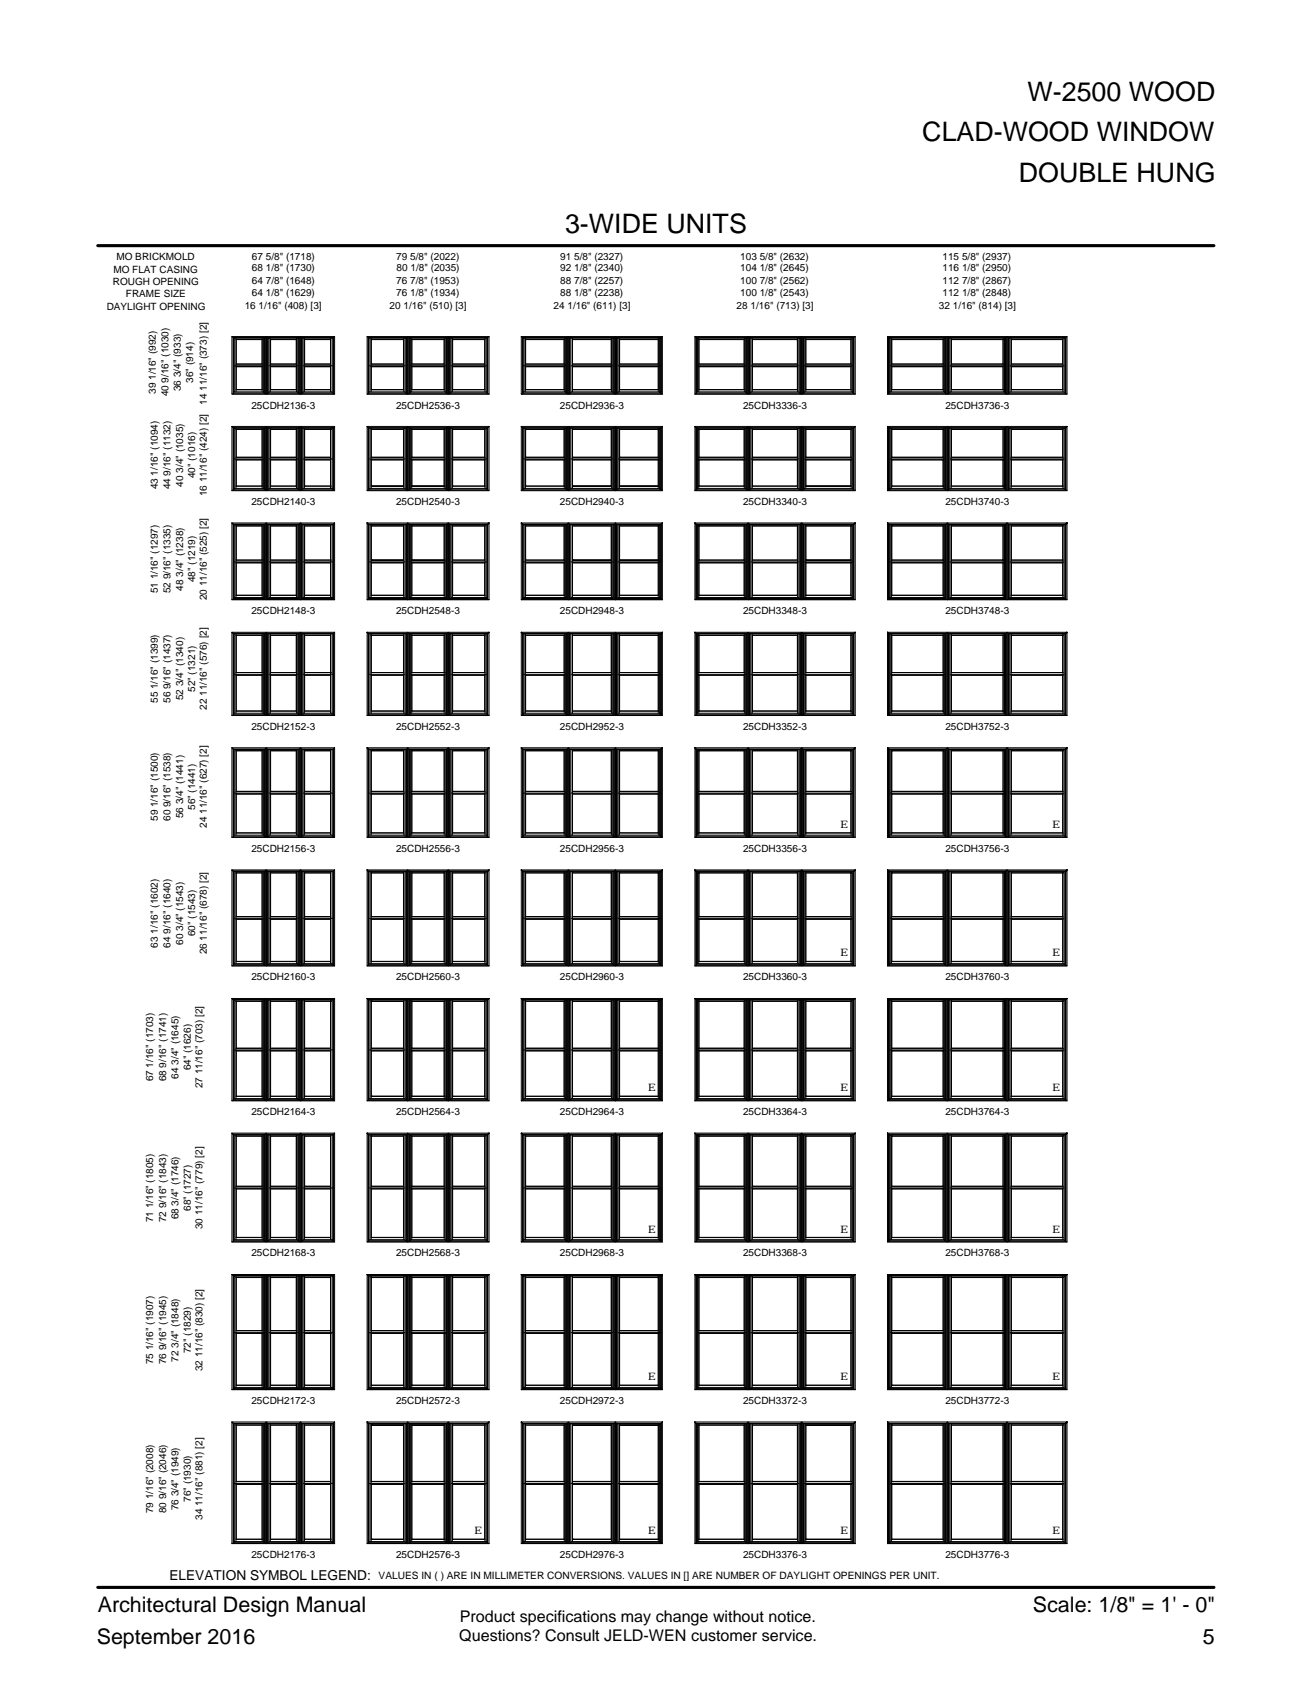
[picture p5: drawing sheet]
<svg xmlns="http://www.w3.org/2000/svg" width="216mm" height="279mm" viewBox="0 0 216 279" stroke-linecap="round" stroke-linejoin="round" font-family="sans-serif">
<defs><g id="words">
<g font-size="4.4">
<text x="169.9" y="16.7">W-2500 WOOD</text>
<text x="152.5" y="23.3">CLAD-WOOD WINDOW</text>
<text x="168.4" y="30.1">DOUBLE HUNG</text>
<text x="93.4" y="38.5">3-WIDE UNITS</text>
</g>
<g font-size="3.5">
<text x="16.2" y="266.5">Architectural Design Manual</text>
<text x="170.8" y="266.5">Scale: 1/8&quot; = 1' - 0&quot;</text>
<text x="16" y="271.8">September 2016</text>
<text x="198.9" y="271.8">5</text>
</g>
<g font-size="2.7">
<text x="76" y="268.2">Product specifications may change without notice.</text>
<text x="75.9" y="271.4">Questions? Consult JELD-WEN customer service.</text>
</g>
<text font-size="2.3" x="28" y="261.2">ELEVATION SYMBOL LEGEND:</text>
<g font-size="1.7">
<text x="18.7" y="47.1">ROUGH OPENING</text>
<text x="18.7" y="45.1">MO FLAT CASING</text>
<text x="19.2" y="43">MO BRICKMOLD</text>
<text x="41.6" y="46.9">64 7/8&quot; (1648)</text>
<text x="41.6" y="44.8">68 1/8&quot; (1730)</text>
<text x="41.6" y="42.9">67 5/8&quot; (1718)</text>
<text x="65.5" y="46.9">76 7/8&quot; (1953)</text>
<text x="65.5" y="42.9">79 5/8&quot; (2022)</text>
<text x="65.6" y="44.8">80 1/8&quot; (2035)</text>
<text x="92.6" y="46.9">88 7/8&quot; (2257)</text>
<text x="92.6" y="44.8">92 1/8&quot; (2340)</text>
<text x="92.6" y="42.9">91 5/8&quot; (2327)</text>
<text x="122.4" y="46.9">100 7/8&quot; (2562)</text>
<text x="122.4" y="44.8">104 1/8&quot; (2645)</text>
<text x="122.4" y="42.9">103 5/8&quot; (2632)</text>
<text x="155.8" y="46.9">112 7/8&quot; (2867)</text>
<text x="155.8" y="44.8">116 1/8&quot; (2950)</text>
<text x="155.8" y="42.9">115 5/8&quot; (2937)</text>
<text x="17.6" y="51.2">DAYLIGHT OPENING</text>
<text x="20.8" y="49.2">FRAME SIZE</text>
<text x="40.5" y="51">16 1/16&quot; (408) [3]</text>
<text x="41.6" y="49">64 1/8&quot; (1629)</text>
<text x="64.4" y="51">20 1/16&quot; (510) [3]</text>
<text x="65.5" y="49">76 1/8&quot; (1934)</text>
<text x="91.5" y="51">24 1/16&quot; (611) [3]</text>
<text x="92.6" y="49">88 1/8&quot; (2238)</text>
<text x="121.8" y="51">28 1/16&quot; (713) [3]</text>
<text x="122.4" y="49">100 1/8&quot; (2543)</text>
<text x="155.2" y="51">32 1/16&quot; (814) [3]</text>
<text x="155.8" y="49">112 1/8&quot; (2848)</text>
<text x="25.8" y="65.1" transform="rotate(-90 25.8 65.1)">39 1/16&quot; (992)</text>
<text x="27.8" y="65.5" transform="rotate(-90 27.8 65.5)">40 9/16&quot; (1030)</text>
<text x="29.9" y="64.7" transform="rotate(-90 29.9 64.7)">36 3/4&quot; (933)</text>
<text x="31.9" y="63.3" transform="rotate(-90 31.9 63.3)">36&quot; (914)</text>
<text x="34.2" y="66.9" transform="rotate(-90 34.2 66.9)">14 11/16&quot; (373) [2]</text>
<text x="41.6" y="67.5">25CDH2136-3</text>
<text x="65.5" y="67.5">25CDH2536-3</text>
<text x="92.6" y="67.5">25CDH2936-3</text>
<text x="122.8" y="67.5">25CDH3336-3</text>
<text x="156.3" y="67.5">25CDH3736-3</text>
<text x="26.1" y="80.9" transform="rotate(-90 26.1 80.9)">43 1/16&quot; (1094)</text>
<text x="28.2" y="80.9" transform="rotate(-90 28.2 80.9)">44 9/16&quot; (1132)</text>
<text x="30.3" y="80.4" transform="rotate(-90 30.3 80.4)">40 3/4&quot; (1035)</text>
<text x="32.3" y="79.1" transform="rotate(-90 32.3 79.1)">40&quot; (1016)</text>
<text x="34.2" y="82.1" transform="rotate(-90 34.2 82.1)">16 11/16&quot; (424) [2]</text>
<text x="41.6" y="83.5">25CDH2140-3</text>
<text x="65.5" y="83.5">25CDH2540-3</text>
<text x="92.6" y="83.5">25CDH2940-3</text>
<text x="122.8" y="83.5">25CDH3340-3</text>
<text x="156.3" y="83.5">25CDH3740-3</text>
<text x="26.1" y="98.1" transform="rotate(-90 26.1 98.1)">51 1/16&quot; (1297)</text>
<text x="28.2" y="98.1" transform="rotate(-90 28.2 98.1)">52 9/16&quot; (1335)</text>
<text x="30.3" y="97.6" transform="rotate(-90 30.3 97.6)">48 3/4&quot; (1238)</text>
<text x="32.3" y="96.2" transform="rotate(-90 32.3 96.2)">48&quot; (1219)</text>
<text x="34.2" y="99.2" transform="rotate(-90 34.2 99.2)">20 11/16&quot; (525) [2]</text>
<text x="41.6" y="101.5">25CDH2148-3</text>
<text x="65.5" y="101.5">25CDH2548-3</text>
<text x="92.6" y="101.5">25CDH2948-3</text>
<text x="122.8" y="101.5">25CDH3348-3</text>
<text x="156.3" y="101.5">25CDH3748-3</text>
<text x="26.1" y="116.2" transform="rotate(-90 26.1 116.2)">55 1/16&quot; (1399)</text>
<text x="28.2" y="116.2" transform="rotate(-90 28.2 116.2)">56 9/16&quot; (1437)</text>
<text x="30.3" y="115.8" transform="rotate(-90 30.3 115.8)">52 3/4&quot; (1340)</text>
<text x="32.3" y="114.4" transform="rotate(-90 32.3 114.4)">52&quot; (1321)</text>
<text x="34.2" y="117.4" transform="rotate(-90 34.2 117.4)">22 11/16&quot; (576) [2]</text>
<text x="41.6" y="120.7">25CDH2152-3</text>
<text x="65.5" y="120.7">25CDH2552-3</text>
<text x="92.6" y="120.7">25CDH2952-3</text>
<text x="122.8" y="120.7">25CDH3352-3</text>
<text x="156.3" y="120.7">25CDH3752-3</text>
<text x="26.1" y="135.7" transform="rotate(-90 26.1 135.7)">59 1/16&quot; (1500)</text>
<text x="28.2" y="135.7" transform="rotate(-90 28.2 135.7)">60 9/16&quot; (1538)</text>
<text x="30.3" y="135.3" transform="rotate(-90 30.3 135.3)">56 3/4&quot; (1441)</text>
<text x="32.3" y="133.9" transform="rotate(-90 32.3 133.9)">56&quot; (1441)</text>
<text x="34.2" y="136.9" transform="rotate(-90 34.2 136.9)">24 11/16&quot; (627) [2]</text>
<text x="139" y="136.9">E</text>
<text x="174" y="136.9">E</text>
<text x="41.6" y="140.8">25CDH2156-3</text>
<text x="65.5" y="140.8">25CDH2556-3</text>
<text x="92.6" y="140.8">25CDH2956-3</text>
<text x="122.8" y="140.8">25CDH3356-3</text>
<text x="156.3" y="140.8">25CDH3756-3</text>
<text x="32.3" y="154.8" transform="rotate(-90 32.3 154.8)">60&quot; (1543)</text>
<text x="26.1" y="156.6" transform="rotate(-90 26.1 156.6)">63 1/16&quot; (1602)</text>
<text x="28.2" y="156.6" transform="rotate(-90 28.2 156.6)">64 9/16&quot; (1640)</text>
<text x="30.3" y="156.2" transform="rotate(-90 30.3 156.2)">60 3/4&quot; (1543)</text>
<text x="34.2" y="157.8" transform="rotate(-90 34.2 157.8)">26 11/16&quot; (678) [2]</text>
<text x="139" y="158.1">E</text>
<text x="174" y="158.1">E</text>
<text x="41.6" y="162.1">25CDH2160-3</text>
<text x="65.5" y="162.1">25CDH2560-3</text>
<text x="92.6" y="162.1">25CDH2960-3</text>
<text x="122.8" y="162.1">25CDH3360-3</text>
<text x="156.3" y="162.1">25CDH3760-3</text>
<text x="25.3" y="178.8" transform="rotate(-90 25.3 178.8)">67 1/16&quot; (1703)</text>
<text x="27.5" y="178.8" transform="rotate(-90 27.5 178.8)">68 9/16&quot; (1741)</text>
<text x="29.5" y="178.3" transform="rotate(-90 29.5 178.3)">64 3/4&quot; (1645)</text>
<text x="31.6" y="177" transform="rotate(-90 31.6 177)">64&quot; (1626)</text>
<text x="33.5" y="179.9" transform="rotate(-90 33.5 179.9)">27 11/16&quot; (703) [2]</text>
<text x="41.6" y="184.3">25CDH2164-3</text>
<text x="65.5" y="184.3">25CDH2564-3</text>
<text x="92.6" y="184.3">25CDH2964-3</text>
<text x="107.1" y="180.4">E</text>
<text x="122.8" y="184.3">25CDH3364-3</text>
<text x="139" y="180.4">E</text>
<text x="156.3" y="184.3">25CDH3764-3</text>
<text x="174" y="180.4">E</text>
<text x="25.3" y="202.1" transform="rotate(-90 25.3 202.1)">71 1/16&quot; (1805)</text>
<text x="27.5" y="202.1" transform="rotate(-90 27.5 202.1)">72 9/16&quot; (1843)</text>
<text x="29.5" y="201.6" transform="rotate(-90 29.5 201.6)">68 3/4&quot; (1746)</text>
<text x="31.6" y="200.2" transform="rotate(-90 31.6 200.2)">68&quot; (1727)</text>
<text x="33.5" y="203.2" transform="rotate(-90 33.5 203.2)">30 11/16&quot; (779) [2]</text>
<text x="107.1" y="203.8">E</text>
<text x="139" y="203.8">E</text>
<text x="174" y="203.8">E</text>
<text x="41.6" y="207.7">25CDH2168-3</text>
<text x="65.5" y="207.7">25CDH2568-3</text>
<text x="92.6" y="207.7">25CDH2968-3</text>
<text x="122.8" y="207.7">25CDH3368-3</text>
<text x="156.3" y="207.7">25CDH3768-3</text>
<text x="25.3" y="225.6" transform="rotate(-90 25.3 225.6)">75 1/16&quot; (1907)</text>
<text x="27.5" y="225.6" transform="rotate(-90 27.5 225.6)">76 9/16&quot; (1945)</text>
<text x="29.5" y="225.1" transform="rotate(-90 29.5 225.1)">72 3/4&quot; (1848)</text>
<text x="31.6" y="223.7" transform="rotate(-90 31.6 223.7)">72&quot; (1829)</text>
<text x="33.5" y="226.7" transform="rotate(-90 33.5 226.7)">32 11/16&quot; (830) [2]</text>
<text x="41.6" y="232.1">25CDH2172-3</text>
<text x="65.5" y="232.1">25CDH2572-3</text>
<text x="92.6" y="232.1">25CDH2972-3</text>
<text x="107.1" y="228.1">E</text>
<text x="122.8" y="232.1">25CDH3372-3</text>
<text x="139" y="228.1">E</text>
<text x="156.3" y="232.1">25CDH3772-3</text>
<text x="174" y="228.1">E</text>
<text x="25.3" y="250.2" transform="rotate(-90 25.3 250.2)">79 1/16&quot; (2008)</text>
<text x="27.5" y="250.2" transform="rotate(-90 27.5 250.2)">80 9/16&quot; (2046)</text>
<text x="29.5" y="249.7" transform="rotate(-90 29.5 249.7)">76 3/4&quot; (1949)</text>
<text x="31.6" y="248.3" transform="rotate(-90 31.6 248.3)">76&quot; (1930)</text>
<text x="33.5" y="251.3" transform="rotate(-90 33.5 251.3)">34 11/16&quot; (881) [2]</text>
<text x="41.6" y="257.6">25CDH2176-3</text>
<text x="65.5" y="257.6">25CDH2576-3</text>
<text x="78.4" y="253.6">E</text>
<text x="92.6" y="257.6">25CDH2976-3</text>
<text x="107.1" y="253.6">E</text>
<text x="122.8" y="257.6">25CDH3376-3</text>
<text x="139" y="253.6">E</text>
<text x="156.3" y="257.6">25CDH3776-3</text>
<text x="174" y="253.6">E</text>
<text x="62.6" y="261">VALUES IN ( ) ARE IN MILLIMETER CONVERSIONS. VALUES IN [] ARE NUMBER OF DAYLIGHT OPENINGS PER UNIT.</text>
</g>
</g></defs>
<g fill="none" stroke="#000" stroke-width=".17">
<path d="M38.3 55.6v9.6h17v-9.6M38.3 55.6h17M38.3 55.6l.3 .3M38.6 55.9h5.1M38.6 55.9v9.1M38.8 55.9v8.9M39 55.9v8.9M39.1 56.1h4.2M39.1 56.1v4.1M43.3 56.1h-4.2M43.3 55.9v8.9M43.5 55.9v9.1"/>
<path d="M43.7 55.9v9.1h.1M44 55.7l-.3 .2M44 55.6v9.6M44.1 55.7l.2 .2M44.1 55.6v9.6M44.3 55.9h5.1M44.3 55.9v9.1M44.5 55.9v9.1M44.7 55.9v8.9M44.7 56.1h4.3M44.7 56.1v4.1M49 56.1v4.1"/>
<path d="M49 55.9v8.9M49.2 55.9v9.1M49.4 55.9v9.1M49.6 55.7l-.2 .2M49.6 55.6v9.6M49.7 55.7l.2 .2M49.7 55.6v9.6M49.9 55.9h5.2M49.9 55.9v9.1M50.1 55.9v9.1M50.3 55.9v8.9M50.4 56.1h4.2"/>
<path d="M50.4 56.1v4.1M54.6 55.9v8.9M54.6 56.1h-4.2M54.9 55.9v9.1M55.1 55.9v9.1M55.3 55.6l-.2 .3M60.7 55.6h20.1M60.7 55.6v9.6h20.1v-9.6M60.7 55.6l.2 .3M60.9 55.9h6.2M60.9 55.9v9.1M61.2 55.9v8.9"/>
<path d="M61.4 56.1h5.3M61.4 55.9v8.9M66.7 56.1v4.1M66.7 55.9v8.9M67 55.9v9.1M67.1 55.9l.1 9.1M67.4 55.7l-.3 .2M67.4 55.6v9.6M67.4 55.7l.3 .2M67.7 55.9h6.1M67.7 55.9l-.1 9.1M67.8 55.9v9.1"/>
<path d="M68.1 55.9v8.9M68.1 56.1h5.3M68.1 56.1v4.1M73.4 56.1h-5.3M73.4 55.9v8.9M73.7 55.9v9.1M73.8 55.9v9.1h.1M74.1 55.7l-.3 .2M74.1 55.6v9.6M74.2 55.7l.2 .2M74.2 55.6v9.6M74.4 55.9h6.1"/>
<path d="M74.4 55.9v9.1M74.6 55.9v9.1M74.8 55.9v8.9M74.8 56.1h5.3M74.8 56.1v4.1M80.1 56.1v4.1M80.2 55.9v8.9M80.4 55.9v9.1M80.5 55.9l.1 9.1M80.8 55.6l-.3 .3M86.2 55.6h23.3M86.2 55.6v9.6h23.3v-9.6"/>
<path d="M86.2 55.6l.3 .3M86.5 55.9h7.2M86.5 55.9l-.1 9.1M86.6 55.9v8.9M86.9 55.9v8.9M86.9 56.1h6.3M86.9 56.1v4.1M93.2 56.1v4.1M93.3 55.9v8.9M93.5 55.9v9.1M93.7 55.9v9.1M93.9 55.7l-.2 .2"/>
<path d="M93.9 55.6v9.6M94 55.7l.2 .2M94 55.6v9.6M94.2 55.9h7.3M94.2 55.9v9.1M94.4 55.9v9.1M94.6 56.1h6.4M94.6 55.9v8.9M101 56.1v4.1M101.1 55.9v8.9M101.3 55.9v9.1M101.5 55.9v9.1"/>
<path d="M101.7 55.7l-.2 .2M101.7 55.6v9.6M101.8 55.7l.2 .2M101.8 55.6v9.6M102 55.9h7.2M102 55.9v9.1M102.2 55.9v9.1M102.4 55.9v8.9M102.4 56.1h6.4M102.4 56.1v4.1M108.8 56.1h-6.4M108.8 55.9v8.9"/>
<path d="M109 55.9v9.1M109.2 55.9v9.1h.1M109.5 55.6l-.3 .3M114.9 55.6h26.5M114.9 55.6v9.6h26.5v-9.6M114.9 55.6l.2 .3M115.1 55.9h8.3M115.1 55.9v9.1M115.3 55.9v8.9M115.5 55.9v8.9M115.6 56.1h7.4M115.6 56.1v4.1"/>
<path d="M123 56.1v4.1M123 55.9v8.9M123.3 55.9v9.1M123.4 55.9l.1 9.1M123.6 55.7l-.2 .2M123.6 55.6v9.6M123.7 55.7l.3 .2M123.7 55.6v9.6M124 55.9h8.2M124 55.9l-.1 9.1M124.1 55.9v9.1M124.4 55.9v8.9"/>
<path d="M124.4 56.1h7.4M124.4 56.1v4.1M131.8 56.1v4.1M131.9 55.9v8.9M132.1 55.9v9.1M132.2 55.9l.1 9.1M132.5 55.7l-.3 .2M132.5 55.6v9.6M132.6 55.7l.2 .2M132.6 55.6v9.6M132.8 55.9h8.3M132.8 55.9v9.1h-.1"/>
<path d="M133 55.9v9.1M133.2 56.1h7.5M133.2 55.9v8.9M140.7 56.1v4.1M140.7 55.9v8.9M140.9 55.9v9.1M141.1 55.9v9.1M141.4 55.6l-.3 .3M146.7 55.6h29.7M146.7 55.6v9.6h29.7v-9.6M146.7 55.6l.3 .3M147 55.9h9.3"/>
<path d="M147 55.9v9.1M147.2 55.9v8.9M147.4 55.9v8.9M147.4 56.1h8.5M147.4 56.1v4.1M155.9 56.1v4.1M155.9 55.9v8.9M156.2 55.9v9.1M156.3 55.9l.1 9.1M156.6 55.7l-.3 .2M156.6 55.6v9.6M156.7 55.7l.2 .2"/>
<path d="M156.7 55.6v9.6M156.9 55.9h9.3M156.9 55.9l-.1 9.1M157 55.9v9.1M157.3 55.9v8.9M157.3 56.1h8.5M157.3 56.1v4.1M165.8 56.1v4.1M165.8 55.9v8.9M166.1 55.9v9.1M166.2 55.9l.1 9.1M166.4 55.7l-.2 .2"/>
<path d="M166.4 55.6v9.6M166.5 55.7l.3 .2M166.5 55.6v9.6M166.8 55.9h9.3M166.8 55.9l-.1 9.1M166.9 55.9v9.1M167.2 55.9v8.9M167.2 56.1h8.5M167.2 56.1v4.1M175.7 56.1v4.1M175.7 55.9v8.9M175.9 55.9v9.1"/>
<path d="M176.1 55.9v9.1M176.4 55.6l-.3 .3M38.3 70.5l.3 .3M38.3 65.1h5.7M38.3 70.5v10.6h17v-10.6M38.3 70.5h17M38.6 65.1v-9.3h5.2v9.3M38.6 65.1v-9.2h5.2v9.2M38.6 60.5h4.9M38.6 64.8h4.9M38.6 65h5.1M38.6 70.8v10.2"/>
<path d="M38.6 70.8h5.1M38.6 75.9h4.9M38.8 70.8v10.1M39 70.8v9.9M39.1 60.2h4.2M39.1 60.6h4.2M39.1 64.4h4.2M39.1 60.6v3.8M39.1 76v4.4M39.1 75.6h4.2M39.1 76h4.2M43.3 71h-4.3l.1 4.6"/>
<path d="M43.3 71h.1M43.3 60.6h-4.2M43.3 70.8v9.9M43.3 76h-4.2M43.5 70.8v10.1M43.7 70.8v10.2h.1M44 70.5l-.3 .3M44 70.5v10.6M44.1 65.1h5.5M44.1 70.5l.2 .3M44.1 70.5v10.6M44.2 65.1v-9.3h5.3v9.3"/>
<path d="M44.2 65.1h.1v-9.2h5.1l.1 9.2M44.3 65h5.1M44.3 70.8v10.2M44.3 70.8h5.1M44.5 60.5h4.7M44.5 64.8h4.7M44.5 70.8v10.1M44.5 75.9h4.7M44.7 70.8v9.9M44.7 71h4.3M44.7 60.2h4.3M44.7 60.6h4.3"/>
<path d="M44.7 64.4h4.3M44.7 60.6v3.8M44.7 71v4.6M44.7 76v4.4M44.7 75.6h4.3M44.7 76h4.3M49 60.6v3.8M49 71v4.6M49 76v4.4M49 70.8v9.9M49.2 70.8v10.1M49.4 70.8v10.2"/>
<path d="M49.6 70.5l-.2 .3M49.6 70.5v10.6M49.7 65.1h5.6M49.7 70.5l.2 .3M49.7 70.5v10.6M49.9 65.1v-9.3h5.2v9.3M49.9 65.1v-9.2h5.2v9.2M49.9 65h5.2M49.9 70.8v10.2M49.9 70.8h5.2M50.1 60.5h5M50.1 64.8h4.8"/>
<path d="M50.1 70.8v10.1M50.1 75.9h5M50.3 70.8v9.9M50.3 71h4.3M50.4 60.2h4.2M50.4 60.6h4.2M50.4 64.4h4.2M50.4 60.6v3.8M50.4 71v4.6M50.4 76v4.4M50.4 75.6h4.2M50.4 76h4.2"/>
<path d="M54.6 71h.1M54.6 70.8v9.9M54.6 60.6h-4.2M54.6 76h-4.2M54.9 70.8v10.1M55.1 70.8v10.2M55.3 70.5l-.2 .3M60.7 65.1h6.7M60.7 70.5h20.1M60.7 70.5v10.6h20.1v-10.6M60.7 70.5l.2 .3M60.9 65.1v-9.3h6.3v9.3"/>
<path d="M60.9 65.1v-9.2h6.3v9.2M60.9 60.5h6.1M60.9 64.8h6.1M60.9 65h6.2M60.9 70.8h6.2M60.9 75.9h6.1M60.9 70.8v10.2M61.2 70.8v10.1M61.4 71h.1M61.4 71h5.3zM61.4 60.2h5.3M61.4 60.6h5.3"/>
<path d="M61.4 64.4h5.3M61.4 75.6h5.3M61.4 76h5.3M61.4 70.8v9.9M66.7 60.2h-5.3M66.7 64.4h-5.3M66.7 75.6h-5.3M66.7 60.6v3.8M66.7 71v4.6M66.7 76v4.4M66.7 70.8v9.9M67 70.8v10.1"/>
<path d="M67.1 70.8l.1 10.2M67.4 70.5l-.3 .3M67.4 70.5v10.6M67.4 65.1h6.7M67.4 70.5l.3 .3M67.6 65.1v-9.3h6.3v9.3M67.6 65.1v-9.2h6.3v9.2M67.7 65h6.1M67.7 70.8h6.1M67.7 70.8l-.1 10.2M67.8 60.5h5.9M67.8 64.8h5.9"/>
<path d="M67.8 75.9h5.9M67.8 70.8v10.1M68.1 71h5.3zM68.1 70.8v9.9M68.1 60.2h5.3M68.1 60.6h5.3M68.1 64.4h5.3M68.1 75.6h5.3M68.1 76h5.3M68.1 60.6v3.8M68.1 71v4.6M68.1 76v4.4"/>
<path d="M73.4 71h.1M73.4 60.6h-5.3M73.4 76h-5.3M73.4 70.8v9.9M73.7 70.8v10.1M73.8 70.8v10.2h.1M74.1 70.5l-.3 .3M74.1 70.5v10.6M74.2 65.1h6.6M74.2 70.5l.2 .3M74.2 70.5v10.6M74.3 65.1v-9.3h6.3v9.3"/>
<path d="M74.3 65.1h.1v-9.2h6.2v9.2M74.4 65h6.1M74.4 70.8h6.1M74.4 70.8v10.2M74.6 60.5h5.9M74.6 64.8h5.9M74.6 75.9h5.9M74.6 70.8v10.1M74.8 71h5.4l-.1 4.6M74.8 70.8v9.9M74.8 60.2h5.3M74.8 60.6h5.3"/>
<path d="M74.8 64.4h5.3M74.8 75.6h5.3M74.8 76h5.3M74.8 60.6v3.8M74.8 71v4.6M74.8 76v4.4M80.1 60.6v3.8M80.1 76v4.4M80.2 70.8v9.9M80.4 70.8v10.1M80.5 70.8l.1 10.2M80.8 70.5l-.3 .3"/>
<path d="M86.2 65.1h7.7M86.2 70.5h23.3M86.2 70.5v10.6h23.3v-10.6M86.2 70.5l.3 .3M86.4 65.1v-9.3h7.4v9.3M86.4 65.1v-9.2h7.3v9.2h.1M86.5 60.5h7M86.5 64.8h7M86.5 65h7.2M86.5 70.8h7.2M86.5 75.9h7M86.5 70.8l-.1 10.2"/>
<path d="M86.6 70.8v10.1M86.9 70.8v9.9M86.9 60.2h6.3M86.9 60.6h6.3M86.9 64.4h6.3M86.9 75.6h6.3M86.9 76h6.3M86.9 60.6v3.8M86.9 76v4.4M93.2 60.6v3.8M93.2 71v4.6M93.2 76v4.4"/>
<path d="M93.3 71h-6.4v4.6M93.3 70.8v9.9M93.5 70.8v10.1M93.7 70.8v10.2M93.9 70.5l-.2 .3M93.9 70.5v10.6M94 65.1h7.7M94 70.5l.2 .3M94 70.5v10.6M94.1 65.1v-9.3h7.4v9.3M94.1 65.1l.1-9.2h7.3v9.2M94.2 65h7.3"/>
<path d="M94.2 70.8h7.3M94.2 70.8v10.2M94.4 60.5h6.9M94.4 64.8h6.9M94.4 75.9h6.9M94.4 70.8v10.1M94.6 71h6.5zM94.6 71h.1M94.6 60.2h6.4M94.6 60.6h6.4M94.6 64.4h6.4M94.6 75.6h6.4"/>
<path d="M94.6 76h6.4M94.6 70.8v9.9M101 60.2h-6.4M101 64.4h-6.4M101 75.6h-6.4M101 60.6v3.8M101 71v4.6M101 76v4.4M101.1 70.8v9.9M101.3 70.8v10.1M101.5 70.8v10.2M101.7 70.5l-.2 .3"/>
<path d="M101.7 70.5v10.6M101.8 65.1h7.7M101.8 70.5l.2 .3M101.8 70.5v10.6M101.9 65.1v-9.3h7.4v9.3M101.9 65.1l.1-9.2h7.3v9.2M102 65h7.2M102 70.8h7.2M102 70.8v10.2M102.2 60.5h7M102.2 64.8h7M102.2 75.9h7"/>
<path d="M102.2 70.8v10.1M102.4 71h6.4zM102.4 70.8v9.9M102.4 60.2h6.4M102.4 60.6h6.4M102.4 64.4h6.4M102.4 75.6h6.4M102.4 76h6.4M102.4 60.6v3.8M102.4 71v4.6M102.4 76v4.4M108.8 71h.1"/>
<path d="M108.8 60.6h-6.4M108.8 76h-6.4M108.8 70.8v9.9M109 70.8v10.1M109.2 70.8v10.2h.1M109.5 70.5l-.3 .3M114.9 65.1h8.7M114.9 70.5h26.5M114.9 70.5v10.6h26.5v-10.6M114.9 70.5l.2 .3M115 65.1v-9.3h8.5v9.3M115 65.1l.1-9.2h8.4v9.2"/>
<path d="M115.1 60.5h8.2M115.1 64.8h8.2M115.1 65h8.3M115.1 70.8h8.3M115.1 75.9h8.2M115.1 70.8v10.2M115.3 70.8v10.1M115.5 70.8v9.9M115.6 60.2h7.4M115.6 60.6h7.4M115.6 64.4h7.4M115.6 75.6h7.4"/>
<path d="M115.6 76h7.4M115.6 60.6v3.8M115.6 76v4.4M123 60.6v3.8M123 71v4.6M123 76v4.4M123 71h-7.5l.1 4.6M123 70.8v9.9M123.3 70.8v10.1M123.4 70.8l.1 10.2M123.6 70.5l-.2 .3M123.6 70.5v10.6"/>
<path d="M123.7 65.1h8.8M123.7 70.5l.3 .3M123.7 70.5v10.6M123.9 65.1v-9.3h8.5v9.3M123.9 65.1v-9.2h8.4v9.2h.1M124 65h8.2M124 70.8h8.2M124 70.8l-.1 10.2M124.1 60.5h8M124.1 64.8h8M124.1 75.9h8M124.1 70.8v10.1"/>
<path d="M124.4 71h7.5M124.4 70.8v9.9M124.4 60.2h7.4M124.4 60.6h7.4M124.4 64.4h7.4M124.4 75.6h7.4M124.4 76h7.4M124.4 60.6v3.8M124.4 71v4.6M124.4 76v4.4M131.8 60.6v3.8M131.8 71v4.6"/>
<path d="M131.8 76v4.4M131.9 70.8v9.9M132.1 70.8v10.1M132.2 70.8l.1 10.2M132.5 70.5l-.3 .3M132.5 70.5v10.6M132.6 65.1h8.8M132.6 70.5l.2 .3M132.6 70.5v10.6M132.7 65.1v-9.3h8.5v9.3M132.7 65.1v-9.2h8.4l.1 9.2M132.8 65h8.3"/>
<path d="M132.8 70.8h8.3M132.8 70.8v10.2h-.1M133 60.5h8.1M133 64.8h8.1M133 75.9h8.1M133 70.8v10.1M133.2 71h7.5zM133.2 71h.1M133.2 60.2h7.5M133.2 60.6h7.5M133.2 64.4h7.5M133.2 75.6h7.5"/>
<path d="M133.2 76h7.5M133.2 70.8v9.9M140.7 60.2h-7.5M140.7 64.4h-7.5M140.7 75.6h-7.5M140.7 60.6v3.8M140.7 76v4.4M140.7 71v4.6M140.7 70.8v9.9M140.9 70.8v10.1M141.1 70.8v10.2M141.4 70.5l-.3 .3"/>
<path d="M146.7 70.5h29.7M146.7 65.1h9.9M146.7 70.5v10.6h29.7v-10.6M146.7 70.5l.3 .3M146.9 65.1v-9.3h9.5v9.3M146.9 65.1h.1v-9.2h9.4v9.2M147 70.8l-.3-.3 .3 .3M147 64.8h9.2M147 65h9.3M147 70.8h9.3M147 70.8v10.2M147.2 60.5h9"/>
<path d="M147.2 75.9h9M147.2 70.8v10.1M147.4 70.8v9.9M147.4 60.2h8.5M147.4 60.6h8.5M147.4 64.4h8.5M147.4 75.6h8.5M147.4 76h8.5M147.4 60.6v3.8M147.4 76v4.4M155.9 60.6v3.8M155.9 71v4.6"/>
<path d="M155.9 76v4.4M155.9 71h-8.5v4.6M155.9 70.8v9.9M156.2 70.8v10.1M156.3 70.8l.1 10.2M156.6 70.5l-.3 .3M156.6 70.5v10.6M156.7 65.1h9.7M156.7 70.5l.2 .3M156.7 70.5v10.6M156.8 65.1v-9.3h9.5v9.3M156.8 65.1v-9.2h9.5v9.2"/>
<path d="M156.9 65h9.3M156.9 70.8h9.3M156.9 70.8l-.1 10.2M157 60.5h9.1M157 64.8h9.1M157 75.9h9.1M157 70.8v10.1M157.3 71h8.5M157.3 70.8v9.9M157.3 60.2h8.5M157.3 60.6h8.5M157.3 64.4h8.5"/>
<path d="M157.3 75.6h8.5M157.3 76h8.5M157.3 60.6v3.8M157.3 71v4.6M157.3 76v4.4M165.8 60.6v3.8M165.8 71v4.6M165.8 76v4.4M165.8 70.8v9.9M166.1 70.8v10.1M166.2 70.8l.1 10.2M166.4 70.5l-.2 .3"/>
<path d="M166.4 70.5v10.6M166.5 65.1h9.9M166.5 70.5l.3 .3M166.5 70.5v10.6M166.7 65.1v-9.3h9.5v9.3M166.7 65.1v-9.2h9.4v9.2h.1M166.8 65h9.3M166.8 70.8h9.3M166.8 70.8l-.1 10.2M166.9 60.5h9M166.9 64.8h9M166.9 75.9h9"/>
<path d="M166.9 70.8v10.1M167.2 71h8.5v4.6M167.2 70.8v9.9M167.2 60.2h8.5M167.2 60.6h8.5M167.2 64.4h8.5M167.2 75.6h8.5M167.2 76h8.5M167.2 60.6v3.8M167.2 71v4.6M167.2 76v4.4M175.7 60.6v3.8"/>
<path d="M175.7 76v4.4M175.7 70.8v9.9M175.9 70.8v10.1M176.1 70.8l.3-.3-.3 .3M176.1 70.8v10.2M176.4 70.5l-.3 .3M38.3 86.5v12.7h17v-12.7M38.3 86.5l.3 .3M38.3 81h5.7M38.3 86.5h17M38.3 99.1h5.7M38.6 81v-10.3h5.2v10.3"/>
<path d="M38.6 99.1v-12.5h5.2v12.5M38.6 81v-10.2h5.2v10.2M38.6 99.1v-12.4h5.2v12.4M38.6 86.8v12.2M38.6 80.7h4.9M38.6 80.9h5.1M38.6 86.8h5.1M38.6 98.8h4.9M38.6 98.9h5.1M38.6 92.9h4.9M38.8 86.8v12.1M39 86.8v12"/>
<path d="M39 80.4h4.3M39 92.6h4.3M39.1 87v5.6M39.1 93.1v5.3M39.1 87h4.2M39.1 98.4h4.2M39.1 93.1h4.2M43.3 80.4h.1M43.3 92.6h.1M43.3 86.8v12M43.3 86.9l-4.2 .1M43.3 93l-4.2 .1"/>
<path d="M43.5 86.8v12.1M43.7 86.8v12.2h.1M44 86.5l-.3 .3M44 86.5v12.7M44.1 81h5.5M44.1 86.5l.2 .3M44.1 99.1h5.5M44.1 86.5v12.7M44.2 81v-10.3h5.3v10.3M44.2 99.1v-12.5h5.3v12.5M44.2 81h.1v-10.2h5.1l.1 10.2M44.2 99.1h.1v-12.4h5.1l.1 12.4"/>
<path d="M44.3 86.8v12.2M44.3 80.9h5.1M44.3 86.8h5.1M44.3 98.9h5.1M44.5 86.8v12.1M44.5 80.7h4.7M44.5 98.8h4.7M44.5 92.9h4.7M44.7 86.8v12M44.7 80.4h4.3M44.7 92.6h4.3M44.7 87v5.6"/>
<path d="M44.7 93.1v5.3M44.7 87h4.3M44.7 98.4h4.3M44.7 93.1h4.3M49 87v5.6M49 93.1v5.3M49 86.8v12M49.2 86.8v12.1M49.4 86.8v12.2M49.6 86.5l-.2 .3M49.6 86.5v12.7M49.7 81h5.6"/>
<path d="M49.7 99.1h5.6M49.7 86.5l.2 .3M49.7 86.5v12.7M49.9 81v-10.3h5.2v10.3M49.9 99.1v-12.5h5.2v12.5M49.9 81v-10.2h5.2v10.2M49.9 99.1v-12.4h5.2v12.4M49.9 86.8v12.2M49.9 80.9h5.2M49.9 86.8h5.2M49.9 98.9h5.2M50.1 86.8v12.1"/>
<path d="M50.1 80.7h5M50.1 98.8h5M50.1 92.9h5M50.3 86.8v12M50.3 80.4h4.3M50.3 92.6h4.3M50.4 87v5.6M50.4 93.1v5.3M50.4 87h4.2M50.4 98.4h4.2M50.4 93.1h4.2M54.6 80.4h.1"/>
<path d="M54.6 92.6h.1M54.6 86.8v12M54.6 86.9l-4.2 .1M54.6 93l-4.2 .1M54.9 86.8v12.1M55.1 86.8v12.2M55.3 86.5l-.2 .3M60.7 81h6.7M60.7 86.5h20.1M60.7 99.1h6.7M60.7 86.5v12.7h20.1v-12.7M60.7 86.5l.2 .3"/>
<path d="M60.9 81v-10.3h6.3v10.3M60.9 81v-10.2h6.3v10.2M60.9 99.1v-12.5h6.3v12.5M60.9 99.1v-12.4h6.3v12.4M60.9 80.7h6.1M60.9 80.9h6.2M60.9 86.8h6.2M60.9 98.8h6.1M60.9 98.9h6.2M60.9 92.9h6.1M60.9 86.8v12.2M61.2 86.8v12.1"/>
<path d="M61.4 80.4h.1M61.4 92.6h.1M61.4 80.4h5.3zM61.4 92.6h5.3zM61.4 86.9l5.3 .1M61.4 87h5.3M61.4 98.4h5.3M61.4 93l5.3 .1M61.4 93.1h5.3M61.4 86.8v12M66.7 98.4h-5.3M66.7 87v5.6"/>
<path d="M66.7 93.1v5.3M66.7 86.8v12M67 86.8v12.1M67.1 86.8l.1 12.2M67.4 86.5l-.3 .3M67.4 86.5v12.7M67.4 81h6.7M67.4 99.1h6.7M67.4 86.5l.3 .3M67.6 81v-10.3h6.3v10.3M67.6 81v-10.2h6.3v10.2M67.6 99.1v-12.5h6.3v12.5"/>
<path d="M67.6 99.1v-12.4h6.3v12.4M67.7 80.9h6.1M67.7 86.8h6.1M67.7 98.9h6.1M67.7 86.8l-.1 12.2M67.8 80.7h5.9M67.8 98.8h5.9M67.8 92.9h5.9M67.8 86.8v12.1M68.1 80.4h5.3zM68.1 92.6h5.3zM68.1 86.8v12"/>
<path d="M68.1 87h5.3M68.1 98.4h5.3M68.1 93.1h5.3M68.1 87v5.6M68.1 93.1v5.3M73.4 80.4h.1M73.4 92.6h.1M73.4 86.9l-5.3 .1M73.4 93l-5.3 .1M73.4 86.8v12M73.7 86.8v12.1M73.8 86.8v12.2h.1"/>
<path d="M74.1 86.5l-.3 .3M74.1 86.5v12.7M74.2 81h6.6M74.2 99.1h6.6M74.2 86.5l.2 .3M74.2 86.5v12.7M74.3 81v-10.3h6.3v10.3M74.3 81h.1v-10.2h6.2v10.2M74.3 99.1v-12.5h6.3v12.5M74.3 99.1h.1v-12.4h6.2v12.4M74.4 80.9h6.1M74.4 86.8h6.1"/>
<path d="M74.4 98.9h6.1M74.4 86.8v12.2M74.6 80.7h5.9M74.6 98.8h5.9M74.6 92.9h5.9M74.6 86.8v12.1M74.8 80.4h5.4M74.8 92.6h5.4M74.8 86.8v12M74.8 87h5.3M74.8 98.4h5.3M74.8 93.1h5.3"/>
<path d="M74.8 87v5.6M74.8 93.1v5.3M80.1 87v5.6M80.1 93.1v5.3M80.2 86.8v12M80.4 86.8v12.1M80.5 86.8l.1 12.2M80.8 86.5l-.3 .3M86.2 81h7.7M86.2 86.5h23.3M86.2 99.1h7.7M86.2 86.5v12.7h23.3v-12.7"/>
<path d="M86.2 86.5l.3 .3M86.4 81v-10.3h7.4v10.3M86.4 81v-10.2h7.3v10.2h.1M86.4 99.1v-12.5h7.4v12.5M86.4 99.1v-12.4h7.3v12.4h.1M86.5 80.7h7M86.5 80.9h7.2M86.5 86.8h7.2M86.5 98.8h7M86.5 98.9h7.2M86.5 92.9h7M86.5 86.8l-.1 12.2"/>
<path d="M86.6 86.8v12.1M86.9 80.4h6.4M86.9 92.6h6.4M86.9 86.8v12M86.9 87h6.3M86.9 98.4h6.3M86.9 93.1h6.3M86.9 87v5.6M86.9 93.1v5.3M93.2 87v5.6M93.2 93.1v5.3M93.3 86.8v12"/>
<path d="M93.5 86.8v12.1M93.7 86.8v12.2M93.9 86.5l-.2 .3M93.9 86.5v12.7M94 81h7.7M94 99.1h7.7M94 86.5l.2 .3M94 86.5v12.7M94.1 81v-10.3h7.4v10.3M94.1 81l.1-10.2h7.3v10.2M94.1 99.1v-12.5h7.4v12.5M94.1 99.1l.1-12.4h7.3v12.4"/>
<path d="M94.2 80.9h7.3M94.2 86.8h7.3M94.2 98.9h7.3M94.2 86.8v12.2M94.4 80.7h6.9M94.4 98.8h6.9M94.4 92.9h6.9M94.4 86.8v12.1M94.6 80.4h.1M94.6 92.6h.1M94.6 80.4h6.5zM94.6 92.6h6.5z"/>
<path d="M94.6 86.9l6.4 .1M94.6 87h6.4M94.6 98.4h6.4M94.6 93l6.4 .1M94.6 93.1h6.4M94.6 86.8v12M101 98.4h-6.4M101 87v5.6M101 93.1v5.3M101.1 86.8v12M101.3 86.8v12.1M101.5 86.8v12.2"/>
<path d="M101.7 86.5l-.2 .3M101.7 86.5v12.7M101.8 81h7.7M101.8 99.1h7.7M101.8 86.5l.2 .3M101.8 86.5v12.7M101.9 81v-10.3h7.4v10.3M101.9 81l.1-10.2h7.3v10.2M101.9 99.1v-12.5h7.4v12.5M101.9 99.1l.1-12.4h7.3v12.4M102 80.9h7.2M102 86.8h7.2"/>
<path d="M102 98.9h7.2M102 86.8v12.2M102.2 80.7h7M102.2 98.8h7M102.2 92.9h7M102.2 86.8v12.1M102.4 80.4h6.4zM102.4 92.6h6.4zM102.4 86.8v12M102.4 87h6.4M102.4 98.4h6.4M102.4 93.1h6.4"/>
<path d="M102.4 87v5.6M102.4 93.1v5.3M108.8 80.4h.1M108.8 92.6h.1M108.8 86.9l-6.4 .1M108.8 93l-6.4 .1M108.8 86.8v12M109 86.8v12.1M109.2 86.8v12.2h.1M109.5 86.5l-.3 .3M114.9 81h8.7M114.9 86.5h26.5"/>
<path d="M114.9 99.1h8.7M114.9 86.5v12.7h26.5v-12.7M114.9 86.5l.2 .3M115 81v-10.3h8.5v10.3M115 81l.1-10.2h8.4v10.2M115 99.1v-12.5h8.5v12.5M115 99.1l.1-12.4h8.4v12.4M115.1 80.7h8.2M115.1 80.9h8.3M115.1 86.8h8.3M115.1 98.8h8.2M115.1 98.9h8.3"/>
<path d="M115.1 92.9h8.2M115.1 86.8v12.2M115.3 86.8v12.1M115.5 80.4h7.5M115.5 92.6h7.5M115.5 86.8v12M115.6 87h7.4M115.6 98.4h7.4M115.6 93.1h7.4M115.6 87v5.6M115.6 93.1v5.3M123 87v5.6"/>
<path d="M123 93.1v5.3M123 86.8v12M123.3 86.8v12.1M123.4 86.8l.1 12.2M123.6 86.5l-.2 .3M123.6 86.5v12.7M123.7 81h8.8M123.7 99.1h8.8M123.7 86.5l.3 .3M123.7 86.5v12.7M123.9 81v-10.3h8.5v10.3M123.9 81v-10.2h8.4v10.2h.1"/>
<path d="M123.9 99.1v-12.5h8.5v12.5M123.9 99.1v-12.4h8.4v12.4h.1M124 80.9h8.2M124 86.8h8.2M124 98.9h8.2M124 86.8l-.1 12.2M124.1 80.7h8M124.1 98.8h8M124.1 92.9h8M124.1 86.8v12.1M124.4 80.4h7.5M124.4 92.6h7.5"/>
<path d="M124.4 86.8v12M124.4 87h7.4M124.4 98.4h7.4M124.4 93.1h7.4M124.4 87v5.6M124.4 93.1v5.3M131.8 87v5.6M131.8 93.1v5.3M131.9 86.8v12M132.1 86.8v12.1M132.2 86.8l.1 12.2M132.5 86.5l-.3 .3"/>
<path d="M132.5 86.5v12.7M132.6 81h8.8M132.6 99.1h8.8M132.6 86.5l.2 .3M132.6 86.5v12.7M132.7 81v-10.3h8.5v10.3M132.7 81v-10.2h8.4l.1 10.2M132.7 99.1v-12.5h8.5v12.5M132.7 99.1v-12.4h8.4l.1 12.4M132.8 80.9h8.3M132.8 86.8h8.3M132.8 98.9h8.3"/>
<path d="M132.8 86.8v12.2h-.1M133 80.7h8.1M133 98.8h8.1M133 92.9h8.1M133 86.8v12.1M133.2 80.4h.1M133.2 92.6h.1M133.2 80.4h7.5zM133.2 92.6h7.5zM133.2 86.9l7.5 .1M133.2 87h7.5M133.2 98.4h7.5"/>
<path d="M133.2 93l7.5 .1M133.2 93.1h7.5M133.2 86.8v12M140.7 98.4h-7.5M140.7 87v5.6M140.7 93.1v5.3M140.7 86.8v12M140.9 86.8v12.1M141.1 86.8v12.2M141.4 86.5l-.3 .3M146.7 86.5h29.7M146.7 81h9.9"/>
<path d="M146.7 99.1h9.9M146.7 86.5v12.7h29.7v-12.7M146.7 86.5l.3 .3M146.9 81v-10.3h9.5v10.3M146.9 81h.1v-10.2h9.4v10.2M146.9 99.1v-12.5h9.5v12.5M146.9 99.1h.1v-12.4h9.4v12.4M147 86.8l-.3-.3 .3 .3M147 80.7h9.2M147 80.9h9.3M147 86.8h9.3M147 98.8h9.2"/>
<path d="M147 98.9h9.3M147 86.8v12.2M147.2 92.9h9M147.2 86.8v12.1M147.4 80.4h8.5M147.4 92.6h8.5M147.4 86.8v12M147.4 87h8.5M147.4 98.4h8.5M147.4 93.1h8.5M147.4 87v5.6M147.4 93.1v5.3"/>
<path d="M155.9 87v5.6M155.9 93.1v5.3M155.9 86.8v12M156.2 86.8v12.1M156.3 86.8l.1 12.2M156.6 86.5l-.3 .3M156.6 86.5v12.7M156.7 81h9.7M156.7 99.1h9.7M156.7 86.5l.2 .3M156.7 86.5v12.7M156.8 81v-10.3h9.5v10.3"/>
<path d="M156.8 81v-10.2h9.5v10.2M156.8 99.1v-12.5h9.5v12.5M156.8 99.1v-12.4h9.5v12.4M156.9 80.9h9.3M156.9 86.8h9.3M156.9 98.9h9.3M156.9 86.8l-.1 12.2M157 80.7h9.1M157 98.8h9.1M157 92.9h9.1M157 86.8v12.1M157.3 80.4h8.5"/>
<path d="M157.3 92.6h8.5M157.3 86.8v12M157.3 87h8.5M157.3 98.4h8.5M157.3 93.1h8.5M157.3 87v5.6M157.3 93.1v5.3M165.8 87v5.6M165.8 93.1v5.3M165.8 86.8v12M166.1 86.8v12.1M166.2 86.8l.1 12.2"/>
<path d="M166.4 86.5l-.2 .3M166.4 86.5v12.7M166.5 81h9.9M166.5 99.1h9.9M166.5 86.5l.3 .3M166.5 86.5v12.7M166.7 81v-10.3h9.5v10.3M166.7 81v-10.2h9.4v10.2h.1M166.7 99.1v-12.5h9.5v12.5M166.7 99.1v-12.4h9.4v12.4h.1M166.8 80.9h9.3M166.8 86.8h9.3"/>
<path d="M166.8 98.9h9.3M166.8 86.8l-.1 12.2M166.9 80.7h9M166.9 98.8h9M166.9 92.9h9M166.9 86.8v12.1M167.2 80.4h8.5M167.2 92.6h8.5M167.2 86.8v12M167.2 87h8.5M167.2 98.4h8.5M167.2 93.1h8.5"/>
<path d="M167.2 87v5.6M167.2 93.1v5.3M175.7 87v5.6M175.7 93.1v5.3M175.7 86.8v12M175.9 86.8v12.1M176.1 86.8l.3-.3-.3 .3M176.1 86.8v12.2M176.4 86.5l-.3 .3M38.3 104.5v13.8h17v-13.8M38.3 104.5l.3 .3M38.3 104.5h17"/>
<path d="M38.3 118.3h5.7M38.6 118.3v-13.6h5.2v13.6M38.6 118.2v-13.5h5.2v13.5M38.6 104.8v13.4M38.6 104.8h5.1M38.6 117.9h4.9M38.6 118.1h5.1M38.6 111.5h4.9M38.8 104.8v13.1M39 104.8v13.1M39 111.2h4.3M39.1 105v6.2"/>
<path d="M39.1 111.6v5.9M39.1 105h4.2M39.1 117.5h4.2M39.1 117.5l4.2 .1M39.1 111.6h4.2M43.3 111.2h.1M43.3 104.8v13.1M43.3 105h-4.2M43.3 111.6h-4.2M43.5 104.8v13.3M43.7 104.8v13.4h.1M44 104.6l-.3 .2"/>
<path d="M44 104.5v13.8M44.1 104.6l.2 .2M44.1 118.3h5.5M44.1 104.5v13.8M44.2 118.3v-13.6h5.3v13.6M44.3 118.2v-13.5h5.1v13.5M44.3 104.8v13.4h-.1M44.3 104.8h5.1M44.3 118.1h5.1M44.5 104.8v13.3M44.5 117.9h4.7M44.5 111.5h4.7"/>
<path d="M44.7 104.8v13.1M44.7 111.2h4.3M44.7 105v6.2M44.7 111.6v5.9M44.7 105h4.3M44.7 117.5h4.3M44.7 111.6h4.3M49 105v6.2M49 111.6v5.9M49 104.8v13.1M49.2 104.8v13.3M49.4 104.8v13.4h.1"/>
<path d="M49.6 104.6l-.2 .2M49.6 104.5v13.8M49.7 118.3h5.6M49.7 104.6l.2 .2M49.7 104.5v13.8M49.9 118.3v-13.6h5.2v13.6M49.9 118.2v-13.5h5.2v13.5M49.9 104.8v13.4M49.9 104.8h5.2M49.9 118.1h5.2M50.1 104.8v13.3M50.1 117.9h5"/>
<path d="M50.1 111.5h5M50.3 104.8v13.1M50.3 111.2h4.3M50.4 105v6.2M50.4 111.6v5.9M50.4 105h4.2M50.4 117.5h4.2M50.4 117.5l4.2 .1M50.4 111.6h4.2M54.6 111.2h.1M54.6 104.8v13.1M54.6 105h-4.2"/>
<path d="M54.6 111.6h-4.2M54.9 104.8v13.3M55.1 104.8v13.4M55.3 104.5l-.2 .3M60.7 104.5h20.1M60.7 118.3h6.7M60.7 104.5v13.8h20.1v-13.8M60.7 104.5l.2 .3M60.9 118.3v-13.6h6.3v13.6M60.9 118.2v-13.5h6.3v13.5M60.9 104.8v13.4M60.9 104.8h6.2"/>
<path d="M60.9 117.9h6.1M60.9 118.1h6.2M60.9 111.5h6.1M61.2 104.8v13.1M61.4 111.2h.1M61.4 111.2h5.3zM61.4 105h5.3M61.4 117.5h5.3M61.4 111.6h5.3M61.4 104.8v13.1M66.7 117.5l-5.3 .1M66.7 105v6.2"/>
<path d="M66.7 111.6v5.9M66.7 104.8v13.1M67 104.8v13.3M67.1 104.8v13.4h.1M67.4 104.6l-.3 .2M67.4 104.5v13.8M67.4 118.3h6.7M67.4 104.6l.3 .2M67.6 118.3v-13.6h6.3v13.6M67.6 118.2v-13.5h6.3v13.5M67.7 104.8v13.4h-.1M67.7 104.8h6.1"/>
<path d="M67.7 118.1h6.1M67.8 117.9h5.9M67.8 111.5h5.9M67.8 104.8v13.3M68.1 111.2h5.3zM68.1 104.8v13.1M68.1 105h5.3M68.1 117.5h5.3M68.1 117.5l5.3 .1M68.1 111.6h5.3M68.1 105v6.2M68.1 111.6v5.9"/>
<path d="M73.4 111.2h.1M73.4 105h-5.3M73.4 111.6h-5.3M73.4 104.8v13.1M73.7 104.8v13.3M73.8 104.8v13.4h.1M74.1 104.6l-.3 .2M74.1 104.5v13.8M74.2 118.3h6.6M74.2 104.6l.2 .2M74.2 104.5v13.8M74.3 118.3v-13.6h6.3v13.6"/>
<path d="M74.4 118.2v-13.5h6.2v13.5M74.4 104.8v13.4h-.1M74.4 104.8h6.1M74.4 118.1h6.1M74.6 117.9h5.9M74.6 111.5h5.9M74.6 104.8v13.3M74.8 111.2h5.4M74.8 104.8v13.1M74.8 105h5.3M74.8 117.5h5.3M74.8 111.6h5.3"/>
<path d="M74.8 105v6.2M74.8 111.6v5.9M80.1 105v6.2M80.1 111.6v5.9M80.2 104.8v13.1M80.4 104.8v13.3M80.5 104.8v13.4h.1M80.8 104.5l-.3 .3M86.2 104.5h23.3M86.2 118.3h7.7M86.2 104.5v13.8h23.3v-13.8M86.2 104.5l.3 .3"/>
<path d="M86.4 118.3v-13.6h7.4v13.6M86.4 118.2v-13.5h7.3v13.5M86.5 104.8v13.4h-.1M86.5 104.8h7.2M86.5 117.9h7M86.5 118.1h7.2M86.5 111.5h7M86.6 104.8v13.1M86.9 111.2h6.4M86.9 104.8v13.1M86.9 105h6.3M86.9 117.5h6.3"/>
<path d="M86.9 111.6h6.3M86.9 105v6.2M86.9 111.6v5.9M93.2 105v6.2M93.2 111.6v5.9M93.3 104.8v13.1M93.5 104.8v13.3M93.7 104.8v13.4h.1M93.9 104.6l-.2 .2M93.9 104.5v13.8M94 118.3h7.7M94 104.6l.2 .2"/>
<path d="M94 104.5v13.8M94.1 118.3v-13.6h7.4v13.6M94.2 118.2v-13.5h7.3v13.5M94.2 104.8v13.4h-.1M94.2 104.8h7.3M94.2 118.1h7.3M94.4 117.9h6.9M94.4 111.5h6.9M94.4 104.8v13.3M94.6 111.2h.1M94.6 111.2h6.5zM94.6 105h6.4"/>
<path d="M94.6 117.5h6.4M94.6 111.6h6.4M94.6 104.8v13.1M101 117.5l-6.4 .1M101 105v6.2M101 111.6v5.9M101.1 104.8v13.1M101.3 104.8v13.3M101.5 104.8v13.4M101.7 104.6l-.2 .2M101.7 104.5v13.8M101.8 118.3h7.7"/>
<path d="M101.8 104.6l.2 .2M101.8 104.5v13.8M101.9 118.3v-13.6h7.4v13.6M102 118.2v-13.5h7.3v13.5M102 104.8v13.4h-.1M102 104.8h7.2M102 118.1h7.2M102.2 117.9h7M102.2 111.5h7M102.2 104.8v13.3M102.4 111.2h6.4zM102.4 104.8v13.1"/>
<path d="M102.4 105h6.4M102.4 117.5h6.4M102.4 117.5l6.4 .1M102.4 111.6h6.4M102.4 105v6.2M102.4 111.6v5.9M108.8 111.2h.1M108.8 105h-6.4M108.8 111.6h-6.4M108.8 104.8v13.1M109 104.8v13.3M109.2 104.8v13.4h.1"/>
<path d="M109.5 104.5l-.3 .3M114.9 104.5h26.5M114.9 118.3h8.7M114.9 104.5v13.8h26.5v-13.8M114.9 104.5l.2 .3M115 118.3v-13.6h8.5v13.6M115.1 118.2v-13.5h8.4v13.5M115.1 104.8v13.4h-.1M115.1 104.8h8.3M115.1 117.9h8.2M115.1 118.1h8.3M115.1 111.5h8.2"/>
<path d="M115.3 104.8v13.1M115.5 111.2h7.5M115.5 104.8v13.1M115.6 105h7.4M115.6 117.5h7.4M115.6 111.6h7.4M115.6 105v6.2M115.6 111.6v5.9M123 105v6.2M123 111.6v5.9M123 104.8v13.1M123.3 104.8v13.3"/>
<path d="M123.4 104.8v13.4h.1M123.6 104.6l-.2 .2M123.6 104.5v13.8M123.7 118.3h8.8M123.7 104.6l.3 .2M123.7 104.5v13.8M123.9 118.3v-13.6h8.5v13.6M123.9 118.2v-13.5h8.4v13.5M124 104.8v13.4h-.1M124 104.8h8.2M124 118.1h8.2M124.1 117.9h8"/>
<path d="M124.1 111.5h8M124.1 104.8v13.3M124.4 111.2h7.5M124.4 104.8v13.1M124.4 105h7.4M124.4 117.5h7.4M124.4 111.6h7.4M124.4 105v6.2M124.4 111.6v5.9M131.8 105v6.2M131.8 111.6v5.9M131.9 104.8v13.1"/>
<path d="M132.1 104.8v13.3M132.2 104.8v13.4h.2M132.5 104.6l-.3 .2M132.5 104.5v13.8M132.6 118.3h8.8M132.6 104.6l.2 .2M132.6 104.5v13.8M132.7 118.3v-13.6h8.5v13.6M132.7 118.2v-13.5h8.4v13.5M132.8 104.8v13.4h-.1M132.8 104.8h8.3M132.8 118.1h8.3"/>
<path d="M133 117.9h8.1M133 111.5h8.1M133 104.8v13.3M133.2 111.2h.1M133.2 111.2h7.5zM133.2 105h7.5M133.2 117.5h7.5M133.2 111.6h7.5M133.2 104.8v13.1M140.7 117.5l-7.5 .1M140.7 105v6.2M140.7 111.6v5.9"/>
<path d="M140.7 104.8v13.1M140.9 104.8v13.3M141.1 104.8v13.4h.1M141.4 104.5l-.3 .3M146.7 104.5h29.7M146.7 118.3h9.9M146.7 104.5v13.8h29.7v-13.8M146.7 104.5l.3 .3M146.9 118.3v-13.6h9.5v13.6M147 118.2v-13.5h9.4v13.5M147 104.8l-.3-.3 .3 .3M147 104.8v13.4h-.1"/>
<path d="M147 104.8h9.3M147 117.9h9.2M147 118.1h9.3M147.2 111.5h9M147.2 104.8v13.1M147.4 111.2h8.5M147.4 104.8v13.1M147.4 105h8.5M147.4 117.5h8.5M147.4 111.6h8.5M147.4 105v6.2M147.4 111.6v5.9"/>
<path d="M155.9 105v6.2M155.9 111.6v5.9M155.9 104.8v13.1M156.2 104.8v13.3M156.3 104.8v13.4h.1M156.6 104.6l-.3 .2M156.6 104.5v13.8M156.7 118.3h9.7M156.7 104.6l.2 .2M156.7 104.5v13.8M156.8 118.3v-13.6h9.5v13.6M156.8 118.2v-13.5h9.5v13.5"/>
<path d="M156.9 104.8v13.4h-.1M156.9 104.8h9.3M156.9 118.1h9.3M157 117.9h9.1M157 111.5h9.1M157 104.8v13.3M157.3 111.2h8.5M157.3 104.8v13.1M157.3 105h8.5M157.3 117.5h8.5M157.3 111.6h8.5M157.3 105v6.2"/>
<path d="M157.3 111.6v5.9M165.8 105v6.2M165.8 111.6v5.9M165.8 104.8v13.1M166.1 104.8v13.3M166.2 104.8v13.4h.1M166.4 104.6l-.2 .2M166.4 104.5v13.8M166.5 118.3h9.9M166.5 104.6l.3 .2M166.5 104.5v13.8M166.7 118.3v-13.6h9.5v13.6"/>
<path d="M166.7 118.2v-13.5h9.4v13.5M166.8 104.8v13.4h-.1M166.8 104.8h9.3M166.8 118.1h9.3M166.9 117.9h9M166.9 111.5h9M166.9 104.8v13.3M167.2 111.2h8.5M167.2 104.8v13.1M167.2 105h8.5M167.2 117.5h8.5M167.2 111.6h8.5"/>
<path d="M167.2 105v6.2M167.2 111.6v5.9M175.7 105v6.2M175.7 111.6v5.9M175.7 104.8v13.1M175.9 104.8v13.3M176.1 104.8l.3-.3-.3 .3M176.1 104.8v13.4h.1M176.4 104.5l-.3 .3M38.3 123.6v14.8h17v-14.8M38.3 123.6l.3 .3M38.3 123.6h17"/>
<path d="M38.3 138.4h5.7M38.6 138.4v-14.6h5.2v14.6M38.6 138.4v-14.5h5.2v14.5M38.6 123.9v14.4M38.6 123.9h5.1M38.6 138.1h4.9M38.6 138.2h5.1M38.6 131.1h4.9M38.8 123.9v14.2M39 123.9v14.2M39.1 124.1v6.7M39.1 131.3v6.4"/>
<path d="M39.1 124.1h4.2M39.1 137.7h4.2M39.1 130.8h4.2M39.1 130.8l4.2 .1M39.1 131.3h4.2M43.3 123.9v14.2M43.3 124.1h-4.2M43.3 131.2l-4.2 .1M43.5 123.9v14.3M43.7 123.9v14.4h.1M44 123.7l-.3 .2M44 123.6v14.8"/>
<path d="M44.1 123.7l.2 .2M44.1 138.4h5.5M44.1 123.6v14.8M44.2 138.4v-14.6h5.3v14.6M44.2 138.4h.1v-14.5h5.1l.1 14.5M44.3 123.9v14.4M44.3 123.9h5.1M44.3 138.2h5.1M44.5 123.9v14.3M44.5 138.1h4.7M44.5 131.1h4.7M44.7 123.9v14.2"/>
<path d="M44.7 124.1v6.7M44.7 131.3v6.4M44.7 124.1h4.3M44.7 137.7h4.3M44.7 130.8h4.3M44.7 131.3h4.3M49 124.1v6.7M49 131.3v6.4M49 123.9v14.2M49.2 123.9v14.3M49.4 123.9v14.4M49.6 123.6v14.8"/>
<path d="M49.6 123.7l-.2 .2M49.7 138.4h5.6M49.7 123.6v14.8M49.7 123.7l.2 .2M49.9 138.4v-14.6h5.2v14.6M49.9 138.4v-14.5h5.2v14.5M49.9 123.9v14.4M49.9 123.9h5.2M49.9 138.2h5.2M50.1 123.9v14.3M50.1 138.1h5M50.1 131.1h5"/>
<path d="M50.3 123.9v14.2M50.4 124.1v6.7M50.4 131.3v6.4M50.4 124.1h4.2M50.4 137.7h4.2M50.4 130.8h4.2M50.4 130.8l4.2 .1M50.4 131.3h4.2M54.6 123.9v14.2M54.6 124.1h-4.2M54.6 131.2l-4.2 .1M54.9 123.9v14.3"/>
<path d="M55.1 123.9v14.4M55.3 123.6l-.2 .3M60.7 123.6h20.1M60.7 138.4h6.7M60.7 123.6v14.8h20.1v-14.8M60.7 123.6l.2 .3M60.9 138.4v-14.6h6.3v14.6M60.9 138.4v-14.5h6.3v14.5M60.9 123.9h6.2M60.9 138.1h6.1M60.9 138.2h6.2M60.9 131.1h6.1"/>
<path d="M60.9 123.9v14.4M61.2 123.9v14.2M61.4 124.1h5.3M61.4 137.7h5.3M61.4 131.2l5.3 .1M61.4 130.8h5.3M61.4 131.3h5.3M61.4 123.9v14.2M66.7 137.7h-5.3M66.7 130.8l-5.3 .1M66.7 124.1v6.7M66.7 131.3v6.4"/>
<path d="M66.7 123.9v14.2M67 123.9v14.3M67.1 123.9l.1 14.4M67.4 123.6v14.8M67.4 123.7l-.3 .2M67.4 138.4h6.7M67.4 123.7l.3 .2M67.6 138.4v-14.6h6.3v14.6M67.6 138.4v-14.5h6.3v14.5M67.7 123.9h6.1M67.7 138.2h6.1M67.7 123.9l-.1 14.4"/>
<path d="M67.8 138.1h5.9M67.8 131.1h5.9M67.8 123.9v14.3M68.1 123.9v14.2M68.1 124.1h5.3M68.1 137.7h5.3M68.1 130.8h5.3M68.1 130.8l5.3 .1M68.1 131.3h5.3M68.1 124.1v6.7M68.1 131.3v6.4M73.4 124.1h-5.3"/>
<path d="M73.4 131.2l-5.3 .1M73.4 123.9v14.2M73.7 123.9v14.3M73.8 123.9v14.4h.1M74.1 123.6v14.8M74.1 123.7l-.3 .2M74.2 138.4h6.6M74.2 123.6v14.8M74.2 123.7l.2 .2M74.3 138.4v-14.6h6.3v14.6M74.3 138.4h.1v-14.5h6.2v14.5M74.4 123.9h6.1"/>
<path d="M74.4 138.2h6.1M74.4 123.9v14.4M74.6 138.1h5.9M74.6 131.1h5.9M74.6 123.9v14.3M74.8 123.9v14.2M74.8 124.1h5.3M74.8 137.7h5.3M74.8 130.8h5.3M74.8 131.3h5.3M74.8 124.1v6.7M74.8 131.3v6.4"/>
<path d="M80.1 124.1v6.7M80.1 131.3v6.4M80.2 123.9v14.2M80.4 123.9v14.3M80.5 123.9l.1 14.4M80.8 123.6l-.3 .3M86.2 123.6h23.3M86.2 138.4h7.7M86.2 123.6v14.8h23.3v-14.8M86.2 123.6l.3 .3M86.4 138.4v-14.6h7.4v14.6M86.4 138.4v-14.5h7.3v14.5h.1"/>
<path d="M86.5 123.9h7.2M86.5 138.1h7M86.5 138.2h7.2M86.5 131.1h7M86.5 123.9l-.1 14.4M86.6 123.9v14.2M86.9 123.9v14.2M86.9 124.1h6.3M86.9 137.7h6.3M86.9 130.8h6.3M86.9 131.3h6.3M86.9 124.1v6.7"/>
<path d="M86.9 131.3v6.4M93.2 124.1v6.7M93.2 131.3v6.4M93.3 123.9v14.2M93.5 123.9v14.3M93.7 123.9v14.4M93.9 123.6v14.8M93.9 123.7l-.2 .2M94 138.4h7.7M94 123.7l.2 .2M94 123.6v14.8M94.1 138.4v-14.6h7.4v14.6"/>
<path d="M94.1 138.4l.1-14.5h7.3v14.5M94.2 123.9h7.3M94.2 138.2h7.3M94.2 123.9v14.4M94.4 138.1h6.9M94.4 131.1h6.9M94.4 123.9v14.3M94.6 124.1h6.4M94.6 137.7h6.4M94.6 130.8h6.4M94.6 131.2l6.4 .1M94.6 131.3h6.4"/>
<path d="M94.6 123.9v14.2M101 137.7h-6.4M101 130.8l-6.4 .1M101 124.1v6.7M101 131.3v6.4M101.1 123.9v14.2M101.3 123.9v14.3M101.5 123.9v14.4M101.7 123.6v14.8M101.7 123.7l-.2 .2M101.8 138.4h7.7M101.8 123.6v14.8"/>
<path d="M101.8 123.7l.2 .2M101.9 138.4v-14.6h7.4v14.6M101.9 138.4l.1-14.5h7.3v14.5M102 123.9h7.2M102 138.2h7.2M102 123.9v14.4M102.2 138.1h7M102.2 131.1h7M102.2 123.9v14.3M102.4 123.9v14.2M102.4 124.1h6.4M102.4 137.7h6.4"/>
<path d="M102.4 130.8h6.4M102.4 130.8l6.4 .1M102.4 131.3h6.4M102.4 124.1v6.7M102.4 131.3v6.4M108.8 124.1h-6.4M108.8 131.2l-6.4 .1M108.8 123.9v14.2M109 123.9v14.3M109.2 123.9v14.4h.1M109.5 123.6l-.3 .3M114.9 123.6h26.5"/>
<path d="M114.9 138.4h8.7M114.9 123.6v14.8h26.5v-14.8M114.9 123.6l.2 .3M115 138.4v-14.6h8.5v14.6M115 138.4l.1-14.5h8.4v14.5M115.1 123.9h8.3M115.1 138.1h8.2M115.1 138.2h8.3M115.1 131.1h8.2M115.1 123.9v14.4M115.3 123.9v14.2M115.5 123.9v14.2"/>
<path d="M115.6 131.3h7.4M115.6 124.1h7.4M115.6 137.7h7.4M115.6 130.8h7.4M115.6 124.1v6.7M115.6 131.3v6.4M123 124.1v6.7M123 131.3v6.4M123 123.9v14.2M123.3 123.9v14.3M123.4 123.9l.1 14.4M123.6 123.6v14.8"/>
<path d="M123.6 123.7l-.2 .2M123.7 138.4h8.8M123.7 123.7l.3 .2M123.7 123.6v14.8M123.9 138.4v-14.6h8.5v14.6M123.9 138.4v-14.5h8.4v14.5h.1M124 123.9h8.2M124 138.2h8.2M124 123.9l-.1 14.4M124.1 138.1h8M124.1 131.1h8M124.1 123.9v14.3"/>
<path d="M124.4 123.9v14.2M124.4 124.1h7.4M124.4 137.7h7.4M124.4 130.8h7.4M124.4 131.3h7.4M124.4 124.1v6.7M124.4 131.3v6.4M131.8 124.1v6.7M131.8 131.3v6.4M131.9 123.9v14.2M132.1 123.9v14.3M132.2 123.9l.1 14.4"/>
<path d="M132.5 123.6v14.8M132.5 123.7l-.3 .2M132.6 138.4h8.8M132.6 123.6v14.8M132.6 123.7l.2 .2M132.7 138.4v-14.6h8.5v14.6M132.7 138.4v-14.5h8.4l.1 14.5M132.8 123.9h8.3M132.8 138.2h8.3M132.8 123.9v14.4h-.1M133 138.1h8.1M133 131.1h8.1"/>
<path d="M133 123.9v14.3M133.2 124.1h7.5M133.2 137.7h7.5M133.2 130.8h7.5M133.2 131.2l7.5 .1M133.2 131.3h7.5M133.2 123.9v14.2M140.7 137.7h-7.5M140.7 130.8l-7.5 .1M140.7 124.1v6.7M140.7 131.3v6.4M140.7 123.9v14.2"/>
<path d="M140.9 123.9v14.3M141.1 123.9v14.4M141.4 123.6l-.3 .3M146.7 123.6h29.7M146.7 138.4h9.9M146.7 123.6v14.8h29.7v-14.8M146.7 123.6l.3 .3M146.9 138.4v-14.6h9.5v14.6M146.9 138.4h.1v-14.5h9.4v14.5M147 123.9l-.3-.3 .3 .3M147 123.9h9.3M147 138.1h9.2"/>
<path d="M147 138.2h9.3M147 123.9v14.4M147.2 131.1h9M147.2 123.9v14.2M147.4 123.9v14.2M147.4 124.1h8.5M147.4 137.7h8.5M147.4 130.8h8.5M147.4 131.3h8.5M147.4 124.1v6.7M147.4 131.3v6.4M155.9 124.1v6.7"/>
<path d="M155.9 131.3v6.4M155.9 123.9v14.2M156.2 123.9v14.3M156.3 123.9l.1 14.4M156.6 123.6v14.8M156.6 123.7l-.3 .2M156.7 138.4h9.7M156.7 123.6v14.8M156.7 123.7l.2 .2M156.8 138.4v-14.6h9.5v14.6M156.8 138.4v-14.5h9.5v14.5M156.9 123.9h9.3"/>
<path d="M156.9 138.2h9.3M156.9 123.9l-.1 14.4M157 138.1h9.1M157 131.1h9.1M157 123.9v14.3M157.3 123.9v14.2M157.3 124.1h8.5M157.3 137.7h8.5M157.3 130.8h8.5M157.3 131.3h8.5M157.3 124.1v6.7M157.3 131.3v6.4"/>
<path d="M165.8 124.1v6.7M165.8 131.3v6.4M165.8 123.9v14.2M166.1 123.9v14.3M166.2 123.9l.1 14.4M166.4 123.6v14.8M166.4 123.7l-.2 .2M166.5 138.4h9.9M166.5 123.6v14.8M166.5 123.7l.3 .2M166.7 138.4v-14.6h9.5v14.6M166.7 138.4v-14.5h9.4v14.5h.1"/>
<path d="M166.8 123.9h9.3M166.8 138.2h9.3M166.8 123.9l-.1 14.4M166.9 138.1h9M166.9 131.1h9M166.9 123.9v14.3M167.2 123.9v14.2M167.2 124.1h8.5M167.2 137.7h8.5M167.2 130.8h8.5M167.2 131.3h8.5M167.2 124.1v6.7"/>
<path d="M167.2 131.3v6.4M175.7 124.1v6.7M175.7 131.3v6.4M175.7 123.9v14.2M175.9 123.9v14.3M176.1 123.9l.3-.3-.3 .3M176.1 123.9v14.4M176.4 123.6l-.3 .3M38.3 143.8v15.9h17v-15.9M38.3 143.8l.3 .3M38.3 143.8h17M38.3 159.7h5.7"/>
<path d="M38.6 159.7v-15.7h5.2v15.7M38.6 159.6v-15.6h5.2v15.6M38.6 144.1v15.5M38.6 144.1h5.1M38.6 159.3h4.9M38.6 159.5h5.1M38.6 151.8h4.9M38.8 144.1v15.2M39 144.1v15.2M39.1 144.3v7.2M39.1 152v6.9M39.1 144.3h4.2"/>
<path d="M39.1 158.9h4.2M39.1 158.9l4.2 .1M39.1 151.5h4.2M39.1 151.5l4.2 .1M39.1 152h4.2M43.3 144.1v15.2M43.3 144.3h-4.2M43.3 151.9l-4.2 .1M43.5 144.1v15.4M43.7 144.1v15.5h.1M44 143.9l-.3 .2M44 143.8v15.9"/>
<path d="M44.1 143.9l.2 .2M44.1 159.7h5.5M44.1 143.8v15.9M44.2 159.7v-15.7h5.3v15.7M44.2 159.6h.1v-15.6h5.1l.1 15.6M44.3 144.1v15.5M44.3 144.1h5.1M44.3 159.5h5.1M44.5 144.1v15.4M44.5 159.3h4.7M44.5 151.8h4.7M44.7 144.1v15.2"/>
<path d="M44.7 144.3v7.2M44.7 152v6.9M44.7 144.3h4.3M44.7 158.9h4.3M44.7 151.5h4.3M44.7 152h4.3M49 144.3v7.2M49 152v6.9M49 144.1v15.2M49.2 144.1v15.4M49.4 144.1v15.5M49.6 143.8v15.9"/>
<path d="M49.6 143.9l-.2 .2M49.7 159.7h5.6M49.7 143.8v15.9M49.7 143.9l.2 .2M49.9 159.7v-15.7h5.2v15.7M49.9 159.6v-15.6h5.2v15.6M49.9 144.1v15.5M49.9 144.1h5.2M49.9 159.5h5.2M50.1 144.1v15.4M50.1 159.3h5M50.1 151.8h5"/>
<path d="M50.3 144.1v15.2M50.4 144.3v7.2M50.4 152v6.9M50.4 144.3h4.2M50.4 158.9h4.2M50.4 158.9l4.2 .1M50.4 151.5h4.2M50.4 151.5l4.2 .1M50.4 152h4.2M54.6 144.1v15.2M54.6 144.3h-4.2M54.6 151.9l-4.2 .1"/>
<path d="M54.9 144.1v15.4M55.1 144.1v15.5M55.3 143.8l-.2 .3M60.7 143.8h20.1M60.7 159.7h6.7M60.7 143.8v15.9h20.1v-15.9M60.7 143.8l.2 .3M60.9 159.7v-15.7h6.3v15.7M60.9 159.6v-15.6h6.3v15.6M60.9 144.1h6.2M60.9 159.3h6.1M60.9 159.5h6.2"/>
<path d="M60.9 151.8h6.1M60.9 144.1v15.5M61.2 144.1v15.2M61.4 144.3h5.3M61.4 158.9h5.3M61.4 151.5h5.3M61.4 151.9l5.3 .1M61.4 152h5.3M61.4 144.1v15.2M66.7 158.9l-5.3 .1M66.7 151.5l-5.3 .1M66.7 144.3v7.2"/>
<path d="M66.7 152v6.9M66.7 144.1v15.2M67 144.1v15.4M67.1 144.1l.1 15.5M67.4 143.8v15.9M67.4 143.9l-.3 .2M67.4 159.7h6.7M67.4 143.9l.3 .2M67.6 159.7v-15.7h6.3v15.7M67.6 159.6v-15.6h6.3v15.6M67.7 144.1h6.1M67.7 159.5h6.1"/>
<path d="M67.7 144.1l-.1 15.5M67.8 159.3h5.9M67.8 151.8h5.9M67.8 144.1v15.4M68.1 144.1v15.2M68.1 144.3h5.3M68.1 158.9h5.3M68.1 158.9l5.3 .1M68.1 151.5h5.3M68.1 151.5l5.3 .1M68.1 152h5.3M68.1 144.3v7.2"/>
<path d="M68.1 152v6.9M73.4 144.3h-5.3M73.4 151.9l-5.3 .1M73.4 144.1v15.2M73.7 144.1v15.4M73.8 144.1v15.5h.1M74.1 143.8v15.9M74.1 143.9l-.3 .2M74.2 159.7h6.6M74.2 143.8v15.9M74.2 143.9l.2 .2M74.3 159.7v-15.7h6.3v15.7"/>
<path d="M74.3 159.6h.1v-15.6h6.2v15.6M74.4 144.1h6.1M74.4 159.5h6.1M74.4 144.1v15.5M74.6 159.3h5.9M74.6 151.8h5.9M74.6 144.1v15.4M74.8 144.1v15.2M74.8 144.3h5.3M74.8 158.9h5.3M74.8 151.5h5.3M74.8 152h5.3"/>
<path d="M74.8 144.3v7.2M74.8 152v6.9M80.1 144.3v7.2M80.1 152v6.9M80.2 144.1v15.2M80.4 144.1v15.4M80.5 144.1l.1 15.5M80.8 143.8l-.3 .3M86.2 143.8h23.3M86.2 159.7h7.7M86.2 143.8v15.9h23.3v-15.9M86.2 143.8l.3 .3"/>
<path d="M86.4 159.7v-15.7h7.4v15.7M86.4 159.6v-15.6h7.3v15.6h.1M86.5 144.1h7.2M86.5 159.3h7M86.5 159.5h7.2M86.5 151.8h7M86.5 144.1l-.1 15.5M86.6 144.1v15.2M86.9 144.1v15.2M86.9 144.3h6.3M86.9 158.9h6.3M86.9 151.5h6.3"/>
<path d="M86.9 152h6.3M86.9 144.3v7.2M86.9 152v6.9M93.2 144.3v7.2M93.2 152v6.9M93.3 144.1v15.2M93.5 144.1v15.4M93.7 144.1v15.5M93.9 143.8v15.9M93.9 143.9l-.2 .2M94 159.7h7.7M94 143.8v15.9"/>
<path d="M94 143.9l.2 .2M94.1 159.7v-15.7h7.4v15.7M94.1 159.6l.1-15.6h7.3v15.6M94.2 144.1h7.3M94.2 159.5h7.3M94.2 144.1v15.5M94.4 159.3h6.9M94.4 151.8h6.9M94.4 144.1v15.4M94.6 144.3h6.4M94.6 158.9h6.4M94.6 151.5h6.4"/>
<path d="M94.6 151.9l6.4 .1M94.6 152h6.4M94.6 144.1v15.2M101 158.9l-6.4 .1M101 151.5l-6.4 .1M101 144.3v7.2M101 152v6.9M101.1 144.1v15.2M101.3 144.1v15.4M101.5 144.1v15.5M101.7 143.8v15.9M101.7 143.9l-.2 .2"/>
<path d="M101.8 143.9l.2 .2M101.8 159.7h7.7M101.8 143.8v15.9M101.9 159.7v-15.7h7.4v15.7M101.9 159.6l.1-15.6h7.3v15.6M102 144.1h7.2M102 159.5h7.2M102 144.1v15.5M102.2 159.3h7M102.2 151.8h7M102.2 144.1v15.4M102.4 144.1v15.2"/>
<path d="M102.4 144.3h6.4M102.4 158.9h6.4M102.4 158.9l6.4 .1M102.4 151.5h6.4M102.4 151.5l6.4 .1M102.4 152h6.4M102.4 144.3v7.2M102.4 152v6.9M108.8 144.3h-6.4M108.8 151.9l-6.4 .1M108.8 144.1v15.2M109 144.1v15.4"/>
<path d="M109.2 144.1v15.5h.1M109.5 143.8l-.3 .3M114.9 143.8h26.5M114.9 159.7h8.7M114.9 143.8v15.9h26.5v-15.9M114.9 143.8l.2 .3M115 159.6l.1-15.6h8.4v15.6M115.1 144.1h8.3M115.1 159.3h8.2M115.1 159.5h8.3M115.1 151.8h8.2M115.1 144.1v15.5"/>
<path d="M115.3 144.1v15.2M115.5 144.1v15.2M115.6 144.3h7.4M115.6 158.9h7.4M115.6 151.5h7.4M115.6 152h7.4M115.6 144.3v7.2M115.6 152v6.9M123 144.3v7.2M123 152v6.9M123 144.1v15.2M123.3 144.1v15.4"/>
<path d="M123.4 144.1l.1 15.5M123.5 144h-8.5v15.7M123.5 144v15.7M123.6 143.8v15.9M123.6 143.9l-.2 .2M123.7 159.7h8.8M123.7 143.8v15.9M123.7 143.9l.3 .2M123.9 159.7v-15.7h8.5v15.7M123.9 159.6v-15.6h8.4v15.6h.1M124 144.1h8.2M124 159.5h8.2"/>
<path d="M124 144.1l-.1 15.5M124.1 159.3h8M124.1 151.8h8M124.1 144.1v15.4M124.4 144.1v15.2M124.4 144.3h7.4M124.4 158.9h7.4M124.4 151.5h7.4M124.4 152h7.4M124.4 144.3v7.2M124.4 152v6.9M131.8 144.3v7.2"/>
<path d="M131.8 152v6.9M131.9 144.1v15.2M132.1 144.1v15.4M132.2 144.1l.1 15.5M132.5 143.8v15.9M132.5 143.9l-.3 .2M132.6 159.7h8.8M132.6 143.8v15.9M132.6 143.9l.2 .2M132.7 159.7v-15.7h8.5v15.7M132.7 159.6v-15.6h8.4l.1 15.6M132.8 144.1h8.3"/>
<path d="M132.8 159.5h8.3M132.8 144.1v15.5h-.1M133 159.3h8.1M133 151.8h8.1M133 144.1v15.4M133.2 144.3h7.5M133.2 158.9h7.5M133.2 151.5h7.5M133.2 151.9l7.5 .1M133.2 152h7.5M133.2 144.1v15.2M140.7 158.9l-7.5 .1"/>
<path d="M140.7 151.5l-7.5 .1M140.7 144.3v7.2M140.7 152v6.9M140.7 144.1v15.2M140.9 144.1v15.4M141.1 144.1v15.5M141.4 143.8l-.3 .3M146.7 143.8h29.7M146.7 159.7h9.9M146.7 143.8v15.9h29.7v-15.9M146.7 143.8l.3 .3M146.9 159.7v-15.7h9.5v15.7"/>
<path d="M146.9 159.6h.1v-15.6h9.4v15.6M147 144.1l-.3-.3 .3 .3M147 144.1h9.3M147 159.3h9.2M147 159.5h9.3M147 144.1v15.5M147.2 151.8h9M147.2 144.1v15.2M147.4 144.1v15.2M147.4 144.3h8.5M147.4 158.9h8.5M147.4 151.5h8.5"/>
<path d="M147.4 152h8.5M147.4 144.3v7.2M147.4 152v6.9M155.9 144.3v7.2M155.9 152v6.9M155.9 144.1v15.2M156.2 144.1v15.4M156.3 144.1l.1 15.5M156.6 143.8v15.9M156.6 143.9l-.3 .2M156.7 159.7h9.7M156.7 143.8v15.9"/>
<path d="M156.7 143.9l.2 .2M156.8 159.7v-15.7h9.5v15.7M156.8 159.6v-15.6h9.5v15.6M156.9 144.1h9.3M156.9 159.5h9.3M156.9 144.1l-.1 15.5M157 159.3h9.1M157 151.8h9.1M157 144.1v15.4M157.3 144.1v15.2M157.3 144.3h8.5M157.3 158.9h8.5"/>
<path d="M157.3 151.5h8.5M157.3 152h8.5M157.3 144.3v7.2M157.3 152v6.9M165.8 144.3v7.2M165.8 152v6.9M165.8 144.1v15.2M166.1 144.1v15.4M166.2 144.1l.1 15.5M166.4 143.8v15.9M166.4 143.9l-.2 .2M166.5 159.7h9.9"/>
<path d="M166.5 143.9l.3 .2M166.5 143.8v15.9M166.7 159.7v-15.7h9.5v15.7M166.7 159.6v-15.6h9.4v15.6h.1M166.8 144.1h9.3M166.8 159.5h9.3M166.8 144.1l-.1 15.5M166.9 159.3h9M166.9 151.8h9M166.9 144.1v15.4M167.2 144.1v15.2M167.2 144.3h8.5"/>
<path d="M167.2 158.9h8.5M167.2 151.5h8.5M167.2 152h8.5M167.2 144.3v7.2M167.2 152v6.9M175.7 144.3v7.2M175.7 152v6.9M175.7 144.1v15.2M175.9 144.1v15.4M176.1 144.1l.3-.3-.3 .3M176.1 144.1v15.5M176.4 143.8l-.3 .3"/>
<path d="M38.3 165.1v16.9h17v-16.9M38.3 165.1l.3 .2M38.3 165.1h17M38.6 165.3v16.5M38.6 165.3h5.1M38.6 173.6h4.9M38.8 165.3v16.3M39 165.3v16.3M39 165.5h4.3M39.1 165.5v7.8M39.1 173.8v7.4M39.1 173.3h4.2"/>
<path d="M39.1 173.8h4.2M43.3 165.5h.1M43.3 165.3v16.3M43.3 173.7l-4.2 .1M43.5 165.3v16.5M43.7 165.3v16.5h.1M43.7 165.3l.3-.2v16.9M44.1 165.1l.2 .2M44.1 165.1v16.9M44.3 165.3v16.5M44.3 165.3h5.1M44.5 165.3v16.5"/>
<path d="M44.5 173.6h4.7M44.7 165.3v16.3M44.7 165.5h4.3M44.7 165.5v7.8M44.7 173.8v7.4M44.7 173.3h4.3M44.7 173.8h4.3M49 165.5v7.8M49 173.8v7.4M49 165.3v16.3M49.2 165.3v16.5M49.4 165.3v16.5"/>
<path d="M49.4 165.3l.2-.2v16.9M49.7 165.1v16.9M49.7 165.1l.2 .2M49.9 165.3v16.5M49.9 165.3h5.2M50.1 165.3v16.5M50.1 173.6h5M50.3 165.3v16.3M50.3 165.5h4.3M50.4 165.5v7.8M50.4 173.8v7.4M50.4 173.3h4.2"/>
<path d="M50.4 173.8h4.2M54.6 165.5h.1M54.6 165.3v16.3M54.6 173.7l-4.2 .1M54.9 165.3v16.5M55.1 165.3v16.5M55.3 165.1l-.2 .2M60.7 165.1h20.1M60.7 165.1v16.9h20.1v-16.9M60.7 165.1l.2 .2M60.9 165.3h6.2M60.9 173.6h6.1"/>
<path d="M60.9 165.3v16.5M61.2 165.3v16.3M61.4 165.5h.1M61.4 165.5h5.3zM61.4 173.3h5.3M61.4 173.7l5.3 .1M61.4 173.8h5.3M61.4 165.3v16.3M66.7 173.3h-5.3M66.7 165.5v7.8M66.7 173.8v7.4M66.7 165.3v16.3"/>
<path d="M67 165.3v16.5M67.1 165.3l.1 16.5M67.1 165.3l.3-.2v16.9M67.4 165.1v16.9M67.4 165.1l.3 .2M67.7 165.3h6.1M67.7 165.3l-.1 16.5M67.8 173.6h5.9M67.8 165.3v16.5M68.1 165.5h5.3zM68.1 165.3v16.3M68.1 173.3h5.3"/>
<path d="M68.1 173.8h5.3M68.1 165.5v7.8M68.1 173.8v7.4M73.4 165.5h.1M73.4 173.7l-5.3 .1M73.4 165.3v16.3M73.7 165.3v16.5M73.8 165.3v16.5h.1M73.8 165.3l.3-.2v16.9M74.2 165.1v16.9M74.2 165.1l.2 .2M74.4 165.3h6.1"/>
<path d="M74.4 165.3v16.5M74.6 173.6h5.9M74.6 165.3v16.5M74.8 165.5h5.4M74.8 165.3v16.3M74.8 173.3h5.3M74.8 173.8h5.3M74.8 165.5v7.8M74.8 173.8v7.4M80.1 165.5v7.8M80.1 173.8v7.4M80.2 165.3v16.3"/>
<path d="M80.4 165.3v16.5M80.5 165.3l.1 16.5M80.8 165.1l-.3 .2M86.2 165.1h23.3M86.2 165.1v16.9h23.3v-16.9M86.2 165.1l.3 .2M86.5 165.3h7.2M86.5 173.6h7M86.5 165.3l-.1 16.5M86.6 165.3v16.3M86.9 165.5h6.4M86.9 165.3v16.3"/>
<path d="M86.9 173.3h6.3M86.9 173.8h6.3M86.9 165.5v7.8M86.9 173.8v7.4M93.2 165.5v7.8M93.2 173.8v7.4M93.3 165.3v16.3M93.5 165.3v16.5M93.7 165.3l.2-.2v16.9M93.7 165.3v16.5M94 165.1v16.9M94 165.1l.2 .2"/>
<path d="M94.2 165.3h7.3M94.2 165.3v16.5M94.4 173.6h6.9M94.4 165.3v16.5M94.6 165.5h6.5zM94.6 165.5h.1M94.6 173.3h6.4M94.6 173.7l6.4 .1M94.6 173.8h6.4M94.6 165.3v16.3M101 173.3h-6.4M101 165.5v7.8"/>
<path d="M101 173.8v7.4M101.1 165.3v16.3M101.3 165.3v16.5M101.5 165.3v16.5M101.5 165.3l.2-.2v16.9M101.8 165.1v16.9M101.8 165.1l.2 .2M102 165.3h7.2M102 165.3v16.5M102.2 173.6h7M102.2 165.3v16.5M102.4 165.5h6.4z"/>
<path d="M102.4 165.3v16.3M102.4 173.3h6.4M102.4 173.8h6.4M102.4 165.5v7.8M102.4 173.8v7.4M108.8 165.5h.1M108.8 173.7l-6.4 .1M108.8 165.3v16.3M109 165.3v16.5M109.2 165.3v16.5h.1M109.5 165.1l-.3 .2M114.9 165.1h26.5"/>
<path d="M114.9 165.1v16.9h26.5v-16.9M114.9 165.1l.2 .2M115.1 165.3h8.3M115.1 173.6h8.2M115.1 165.3v16.5M115.3 165.3v16.3M115.5 165.5h7.5M115.5 165.3v16.3M115.6 173.3h7.4M115.6 173.8h7.4M115.6 165.5v7.8M115.6 173.8v7.4"/>
<path d="M123 165.5v7.8M123 173.8v7.4M123 165.3v16.3M123.3 165.3v16.5M123.4 165.3l.1 16.5M123.4 165.3l.2-.2v16.9M123.7 165.1v16.9M123.7 165.1l.3 .2M124 165.3h8.2M124 165.3l-.1 16.5M124.1 173.6h8M124.1 165.3v16.5"/>
<path d="M124.4 165.5h7.5M124.4 165.3v16.3M124.4 173.3h7.4M124.4 173.8h7.4M124.4 165.5v7.8M124.4 173.8v7.4M131.8 165.5v7.8M131.8 173.8v7.4M131.9 165.3v16.3M132.1 165.3v16.5M132.2 165.3l.1 16.5M132.2 165.3l.3-.2v16.9"/>
<path d="M132.6 165.1v16.9M132.6 165.1l.2 .2M132.8 165.3h8.3M132.8 165.3v16.5h-.1M133 173.6h8.1M133 165.3v16.5M133.2 165.5h7.5zM133.2 165.5h.1M133.2 173.3h7.5M133.2 173.7l7.5 .1M133.2 173.8h7.5M133.2 165.3v16.3"/>
<path d="M140.7 173.3h-7.5M140.7 165.5v7.8M140.7 173.8v7.4M140.7 165.3v16.3M140.9 165.3v16.5M141.1 165.3v16.5M141.4 165.1l-.3 .2M146.7 165.1h29.7M146.7 165.1v16.9h29.7v-16.9M146.7 165.1l.3 .2M147 165.3l-.3-.2 .3 .2M147 165.3h9.3"/>
<path d="M147 165.3v16.5M147.2 173.6h9M147.2 165.3v16.3M147.4 165.5h8.5M147.4 165.3v16.3M147.4 173.8h8.5M147.4 173.3h8.5M147.4 165.5v7.8M147.4 173.8v7.4M155.9 165.5v7.8M155.9 173.8v7.4M155.9 165.3v16.3"/>
<path d="M156.2 165.3v16.5M156.3 165.3l.1 16.5M156.3 165.3l.3-.2v16.9M156.7 165.1v16.9M156.7 165.1l.2 .2M156.9 165.3h9.3M156.9 165.3l-.1 16.5M157 173.6h9.1M157 165.3v16.5M157.3 165.5h8.5M157.3 165.3v16.3M157.3 173.3h8.5"/>
<path d="M157.3 173.8h8.5M157.3 165.5v7.8M157.3 173.8v7.4M165.8 165.5v7.8M165.8 173.8v7.4M165.8 165.3v16.3M166.1 165.3v16.5M166.2 165.3l.1 16.5M166.2 165.3l.2-.2v16.9M166.5 165.1v16.9M166.5 165.1l.3 .2M166.8 165.3h9.3"/>
<path d="M166.8 165.3l-.1 16.5M166.9 173.6h9M166.9 165.3v16.5M167.2 165.5h8.5M167.2 165.3v16.3M167.2 173.3h8.5M167.2 173.8h8.5M167.2 165.5v7.8M167.2 173.8v7.4M175.7 165.5v7.8M175.7 173.8v7.4M175.7 165.3v16.3"/>
<path d="M175.9 165.3v16.5M176.1 165.3l.3-.2-.3 .2M176.1 165.3v16.5M176.4 165.1l-.3 .2M38.3 187.3v18h17v-18M38.3 187.3l.3 .3M38.3 181.9h5.7M38.3 187.3h17M38.6 181.9v-16.7h5.2v16.7M38.6 181.9v-16.6h5.2v16.6M38.6 187.6v17.6M38.6 181.6h4.9"/>
<path d="M38.6 181.8h5.1M38.6 187.6h5.1M38.6 196.4h4.9M38.8 187.6v17.3M39 187.6v17.3M39 181.2h4.3M39.1 187.8v8.3M39.1 196.6v8M39.1 187.8h4.2M39.1 196.1h4.2M39.1 196.6h4.2M43.3 181.2h.1"/>
<path d="M43.3 187.6v17.3M43.3 187.8h-4.2M43.3 196.5l-4.2 .1M43.5 187.6v17.5M43.7 187.6v17.6h.1M44 187.4l-.3 .2M44 187.3v18M44.1 181.9h5.5M44.1 187.4l.2 .2M44.1 187.3v18M44.2 181.9v-16.7h5.3v16.7M44.2 181.9h.1v-16.6h5.1l.1 16.6"/>
<path d="M44.3 187.6v17.6M44.3 181.8h5.1M44.3 187.6h5.1M44.5 187.6v17.5M44.5 181.6h4.7M44.5 196.4h4.7M44.7 187.6v17.3M44.7 181.2h4.3M44.7 187.8v8.3M44.7 196.6v8M44.7 187.8h4.3M44.7 196.1h4.3"/>
<path d="M44.7 196.6h4.3M49 187.8v8.3M49 196.6v8M49 187.6v17.3M49.2 187.6v17.5M49.4 187.6v17.6M49.6 187.3v18M49.6 187.4l-.2 .2M49.7 181.9h5.6M49.7 187.3v18M49.7 187.4l.2 .2M49.9 181.9v-16.7h5.2v16.7"/>
<path d="M49.9 181.9v-16.6h5.2v16.6M49.9 187.6v17.6M49.9 181.8h5.2M49.9 187.6h5.2M50.1 187.6v17.5M50.1 181.6h5M50.1 196.4h5M50.3 187.6v17.3M50.3 181.2h4.3M50.4 187.8v8.3M50.4 196.6v8M50.4 187.8h4.2"/>
<path d="M50.4 196.1h4.2M50.4 196.6h4.2M54.6 181.2h.1M54.6 187.6v17.3M54.6 187.8h-4.2M54.6 196.5l-4.2 .1M54.9 187.6v17.5M55.1 187.6v17.6M55.3 187.3l-.2 .3M60.7 181.9h6.7M60.7 187.3h20.1M60.7 187.3v18h20.1v-18"/>
<path d="M60.7 187.3l.2 .3M60.9 181.9v-16.7h6.3v16.7M60.9 181.9v-16.6h6.3v16.6M60.9 181.6h6.1M60.9 181.8h6.2M60.9 187.6h6.2M60.9 196.4h6.1M60.9 187.6v17.6M61.2 187.6v17.3M61.4 181.2h.1M61.4 181.2h5.3zM61.4 187.8h5.3"/>
<path d="M61.4 196.1h5.3M61.4 196.5l5.3 .1M61.4 196.6h5.3M61.4 187.6v17.3M66.7 196.1h-5.3M66.7 187.8v8.3M66.7 196.6v8M66.7 187.6v17.3M67 187.6v17.5M67.1 187.6l.1 17.6M67.4 187.3v18M67.4 187.4l-.3 .2"/>
<path d="M67.4 181.9h6.7M67.4 187.4l.3 .2M67.6 181.9v-16.7h6.3v16.7M67.6 181.9v-16.6h6.3v16.6M67.7 181.8h6.1M67.7 187.6h6.1M67.7 187.6l-.1 17.6M67.8 181.6h5.9M67.8 196.4h5.9M67.8 187.6v17.5M68.1 181.2h5.3zM68.1 187.6v17.3"/>
<path d="M68.1 187.8h5.3M68.1 196.1h5.3M68.1 196.6h5.3M68.1 187.8v8.3M68.1 196.6v8M73.4 181.2h.1M73.4 187.8h-5.3M73.4 196.5l-5.3 .1M73.4 187.6v17.3M73.7 187.6v17.5M73.8 187.6v17.6h.1M74.1 187.3v18"/>
<path d="M74.1 187.4l-.3 .2M74.2 181.9h6.6M74.2 187.4l.2 .2M74.2 187.3v18M74.3 181.9v-16.7h6.3v16.7M74.3 181.9h.1v-16.6h6.2v16.6M74.4 181.8h6.1M74.4 187.6h6.1M74.4 187.6v17.6M74.6 181.6h5.9M74.6 196.4h5.9M74.6 187.6v17.5"/>
<path d="M74.8 181.2h5.4M74.8 187.6v17.3M74.8 187.8h5.3M74.8 196.1h5.3M74.8 196.6h5.3M74.8 187.8v8.3M74.8 196.6v8M80.1 187.8v8.3M80.1 196.6v8M80.2 187.6v17.3M80.4 187.6v17.5M80.5 187.6l.1 17.6"/>
<path d="M80.8 187.3l-.3 .3M86.2 181.9h7.7M86.2 187.3h23.3M86.2 187.3v18h23.3v-18M86.2 187.3l.3 .3M86.4 181.9v-16.7h7.4v16.7M86.4 181.9v-16.6h7.3v16.6h.1M86.5 181.6h7M86.5 181.8h7.2M86.5 187.6h7.2M86.5 196.4h7M86.5 187.6l-.1 17.6"/>
<path d="M86.6 187.6v17.3M86.9 181.2h6.4M86.9 187.6v17.3M86.9 187.8h6.3M86.9 196.1h6.3M86.9 196.6h6.3M86.9 187.8v8.3M86.9 196.6v8M93.2 187.8v8.3M93.2 196.6v8M93.3 187.6v17.3M93.5 187.6v17.5"/>
<path d="M93.7 187.6v17.6M93.9 187.3v18M93.9 187.4l-.2 .2M94 181.9h7.7M94 187.3v18M94 187.4l.2 .2M94.1 181.9v-16.7h7.4v16.7M94.1 181.9l.1-16.6h7.3v16.6M94.2 181.8h7.3M94.2 187.6h7.3M94.2 187.6v17.6M94.4 181.6h6.9"/>
<path d="M94.4 196.4h6.9M94.4 187.6v17.5M94.6 181.2h.1M94.6 181.2h6.5zM94.6 187.8h6.4M94.6 196.1h6.4M94.6 196.5l6.4 .1M94.6 196.6h6.4M94.6 187.6v17.3M101 196.1h-6.4M101 187.8v8.3M101 196.6v8"/>
<path d="M101.1 187.6v17.3M101.3 187.6v17.5M101.5 187.6v17.6M101.7 187.3v18M101.7 187.4l-.2 .2M101.8 181.9h7.7M101.8 187.3v18M101.8 187.4l.2 .2M101.9 181.9v-16.7h7.4v16.7M101.9 181.9l.1-16.6h7.3v16.6M102 181.8h7.2M102 187.6h7.2"/>
<path d="M102 187.6v17.6M102.2 181.6h7M102.2 196.4h7M102.2 187.6v17.5M102.4 181.2h6.4zM102.4 187.6v17.3M102.4 187.8h6.4M102.4 196.1h6.4M102.4 196.6h6.4M102.4 187.8v8.3M102.4 196.6v8M108.8 181.2h.1"/>
<path d="M108.8 187.8h-6.4M108.8 196.5l-6.4 .1M108.8 187.6v17.3M109 187.6v17.5M109.2 187.6v17.6h.1M109.5 187.3l-.3 .3M114.9 181.9h8.7M114.9 187.3h26.5M114.9 187.3v18h26.5v-18M114.9 187.3l.2 .3M115 181.9v-16.7h8.5v16.7M115 181.9l.1-16.6h8.4v16.6"/>
<path d="M115.1 181.6h8.2M115.1 181.8h8.3M115.1 187.6h8.3M115.1 196.4h8.2M115.1 187.6v17.6M115.3 187.6v17.3M115.5 181.2h7.5M115.5 187.6v17.3M115.6 187.8h7.4M115.6 196.1h7.4M115.6 196.6h7.4M115.6 187.8v8.3"/>
<path d="M115.6 196.6v8M123 187.8v8.3M123 196.6v8M123 187.6v17.3M123.3 187.6v17.5M123.4 187.6l.1 17.6M123.6 187.3v18M123.6 187.4l-.2 .2M123.7 181.9h8.8M123.7 187.3v18M123.7 187.4l.3 .2M123.9 181.9v-16.7h8.5v16.7"/>
<path d="M123.9 181.9v-16.6h8.4v16.6h.1M124 181.8h8.2M124 187.6h8.2M124 187.6l-.1 17.6M124.1 181.6h8M124.1 196.4h8M124.1 187.6v17.5M124.4 181.2h7.5M124.4 187.6v17.3M124.4 187.8h7.4M124.4 196.1h7.4M124.4 196.6h7.4"/>
<path d="M124.4 187.8v8.3M124.4 196.6v8M131.8 187.8v8.3M131.8 196.6v8M131.9 187.6v17.3M132.1 187.6v17.5M132.2 187.6l.1 17.6M132.5 187.3v18M132.5 187.4l-.3 .2M132.6 181.9h8.8M132.6 187.3v18M132.6 187.4l.2 .2"/>
<path d="M132.7 181.9v-16.7h8.5v16.7M132.7 181.9v-16.6h8.4l.1 16.6M132.8 181.8h8.3M132.8 187.6h8.3M132.8 187.6v17.6h-.1M133 181.6h8.1M133 196.4h8.1M133 187.6v17.5M133.2 181.2h.1M133.2 181.2h7.5zM133.2 187.8h7.5M133.2 196.1h7.5"/>
<path d="M133.2 196.5l7.5 .1M133.2 196.6h7.5M133.2 187.6v17.3M140.7 196.1h-7.5M140.7 187.8v8.3M140.7 196.6v8M140.7 187.6v17.3M140.9 187.6v17.5M141.1 187.6v17.6M141.4 187.3l-.3 .3M146.7 187.3h29.7M146.7 181.9h9.9"/>
<path d="M146.7 187.3v18h29.7v-18M146.7 187.3l.3 .3M146.9 181.9v-16.7h9.5v16.7M146.9 181.9h.1v-16.6h9.4v16.6M147 187.6l-.3-.3 .3 .3M147 181.6h9.2M147 181.8h9.3M147 187.6h9.3M147 187.6v17.6M147.2 196.4h9M147.2 187.6v17.3M147.4 181.2h8.5"/>
<path d="M147.4 187.6v17.3M147.4 196.6h8.5M147.4 187.8h8.5M147.4 196.1h8.5M147.4 187.8v8.3M147.4 196.6v8M155.9 187.8v8.3M155.9 196.6v8M155.9 187.6v17.3M156.2 187.6v17.5M156.3 187.6l.1 17.6M156.6 187.3v18"/>
<path d="M156.6 187.4l-.3 .2M156.7 181.9h9.7M156.7 187.3v18M156.7 187.4l.2 .2M156.8 181.9v-16.7h9.5v16.7M156.8 181.9v-16.6h9.5v16.6M156.9 181.8h9.3M156.9 187.6h9.3M156.9 187.6l-.1 17.6M157 181.6h9.1M157 196.4h9.1M157 187.6v17.5"/>
<path d="M157.3 181.2h8.5M157.3 187.6v17.3M157.3 187.8h8.5M157.3 196.1h8.5M157.3 196.6h8.5M157.3 187.8v8.3M157.3 196.6v8M165.8 187.8v8.3M165.8 196.6v8M165.8 187.6v17.3M166.1 187.6v17.5M166.2 187.6l.1 17.6"/>
<path d="M166.4 187.3v18M166.4 187.4l-.2 .2M166.5 181.9h9.9M166.5 187.3v18M166.5 187.4l.3 .2M166.7 181.9v-16.7h9.5v16.7M166.7 181.9v-16.6h9.4v16.6h.1M166.8 181.8h9.3M166.8 187.6h9.3M166.8 187.6l-.1 17.6M166.9 181.6h9M166.9 196.4h9"/>
<path d="M166.9 187.6v17.5M167.2 181.2h8.5M167.2 187.6v17.3M167.2 187.8h8.5M167.2 196.1h8.5M167.2 196.6h8.5M167.2 187.8v8.3M167.2 196.6v8M175.7 187.8v8.3M175.7 196.6v8M175.7 187.6v17.3M175.9 187.6v17.5"/>
<path d="M176.1 187.6l.3-.3-.3 .3M176.1 187.6v17.6M176.4 187.3l-.3 .3M38.3 210.7v19.1h17v-19.1M38.3 210.7l.3 .3M38.3 205.3h5.7M38.3 210.7h17M38.6 205.3v-17.8h5.2v17.8M38.6 205.2v-17.6h5.2v17.6M38.6 211v18.6M38.6 204.9h4.9M38.6 205.1h5.1"/>
<path d="M38.6 211h5.1M38.8 211v18.5M39 211v18.4M39.1 211.2v8.8M39.1 204.6h4.2M39.1 211.2h4.2M39.1 220h4.2M43.3 211v18.4M43.3 211.2h-4.2M43.5 211v18.5M43.7 211v18.6h.1M44 210.7l-.3 .3"/>
<path d="M44 210.7v19.1M44.1 205.3h5.5M44.1 210.7l.2 .3M44.1 210.7v19.1M44.2 205.3v-17.8h5.3v17.8M44.2 205.2h.1v-17.6h5.1l.1 17.6M44.3 211v18.6h-.1M44.3 205.1h5.1M44.3 211h5.1M44.5 211v18.5M44.5 204.9h4.7M44.7 211v18.4"/>
<path d="M44.7 211.2v8.8M44.7 204.6h4.3M44.7 211.2h4.3M44.7 220h4.3M49 211.2v8.8M49 211v18.4M49.2 211v18.5M49.4 211v18.6h.1M49.6 210.7v19.1M49.6 210.7l-.2 .3M49.7 205.3h5.6M49.7 210.7v19.1"/>
<path d="M49.7 210.7l.2 .3M49.9 205.3v-17.8h5.2v17.8M49.9 205.2v-17.6h5.2v17.6M49.9 211v18.6M49.9 205.1h5.2M49.9 211h5.2M50.1 211v18.5M50.1 204.9h5M50.3 211v18.4M50.4 211.2v8.8M50.4 204.6h4.2M50.4 211.2h4.2"/>
<path d="M50.4 220h4.2M54.6 211v18.4M54.6 211.2h-4.2M54.9 211v18.5M55.1 211v18.6M55.3 210.7l-.2 .3M60.7 205.3h6.7M60.7 210.7h20.1M60.7 210.7v19.1h20.1v-19.1M60.7 210.7l.2 .3M60.9 205.3v-17.8h6.3v17.8M60.9 205.2v-17.6h6.3v17.6"/>
<path d="M60.9 211v18.6M60.9 204.9h6.1M60.9 205.1h6.2M60.9 211h6.2M61.2 211v18.5M61.4 204.6h5.3M61.4 211.2h5.3M61.4 220h5.3M61.4 211v18.4M66.7 204.6h-5.3M66.7 220h-5.3M66.7 211.2v8.8"/>
<path d="M66.7 211v18.4M67 211v18.5M67.1 211v18.6h.1M67.4 210.7v19.1M67.4 210.7l-.3 .3M67.4 205.3h6.7M67.4 210.7l.3 .3M67.6 205.3v-17.8h6.3v17.8M67.6 205.2v-17.6h6.3v17.6M67.7 211v18.6h-.1M67.7 205.1h6.1M67.7 211h6.1"/>
<path d="M67.8 204.9h5.9M67.8 211v18.5M68.1 211v18.4M68.1 204.6h5.3M68.1 211.2h5.3M68.1 220h5.3M68.1 211.2v8.8M73.4 211.2h-5.3M73.4 211v18.4M73.7 211v18.5M73.8 211v18.6h.1M74.1 210.7v19.1"/>
<path d="M74.1 210.7l-.3 .3M74.2 205.3h6.6M74.2 210.7v19.1M74.2 210.7l.2 .3M74.3 205.3v-17.8h6.3v17.8M74.3 205.2h.1v-17.6h6.2v17.6M74.4 211v18.6h-.1M74.4 205.1h6.1M74.4 211h6.1M74.6 204.9h5.9M74.6 211v18.5M74.8 211v18.4"/>
<path d="M74.8 204.6h5.3M74.8 211.2h5.3M74.8 220h5.3M74.8 211.2v8.8M80.1 211.2v8.8M80.2 211v18.4M80.4 211v18.5M80.5 211v18.6h.1M80.8 210.7l-.3 .3M86.2 205.3h7.7M86.2 210.7h23.3M86.2 210.7v19.1h23.3v-19.1"/>
<path d="M86.2 210.7l.3 .3M86.4 205.3v-17.8h7.4v17.8M86.4 205.2v-17.6h7.3v17.6h.1M86.5 211v18.6h-.1M86.5 204.9h7M86.5 205.1h7.2M86.5 211h7.2M86.6 211v18.5M86.9 211v18.4M86.9 204.6h6.3M86.9 211.2h6.3M86.9 220h6.3"/>
<path d="M86.9 211.2v8.8M93.2 211.2v8.8M93.3 211v18.4M93.5 211v18.5M93.7 211v18.6h.1M93.9 210.7v19.1M93.9 210.7l-.2 .3M94 205.3h7.7M94 210.7v19.1M94 210.7l.2 .3M94.1 205.3v-17.8h7.4v17.8M94.1 205.2l.1-17.6h7.3v17.6"/>
<path d="M94.2 211v18.6h-.1M94.2 205.1h7.3M94.2 211h7.3M94.4 204.9h6.9M94.4 211v18.5M94.6 204.6h6.4M94.6 211.2h6.4M94.6 220h6.4M94.6 211v18.4M101 204.6h-6.4M101 220h-6.4M101 211.2v8.8"/>
<path d="M101.1 211v18.4M101.3 211v18.5M101.5 211v18.6M101.7 210.7v19.1M101.7 210.7l-.2 .3M101.8 205.3h7.7M101.8 210.7v19.1M101.8 210.7l.2 .3M101.9 205.3v-17.8h7.4v17.8M101.9 205.2l.1-17.6h7.3v17.6M102 211v18.6h-.1M102 205.1h7.2"/>
<path d="M102 211h7.2M102.2 204.9h7M102.2 211v18.5M102.4 211v18.4M102.4 204.6h6.4M102.4 211.2h6.4M102.4 220h6.4M102.4 211.2v8.8M108.8 211.2h-6.4M108.8 211v18.4M109 211v18.5M109.2 211v18.6h.1"/>
<path d="M109.5 210.7l-.3 .3M114.9 205.3h8.7M114.9 210.7h26.5M114.9 210.7v19.1h26.5v-19.1M114.9 210.7l.2 .3M115 205.3v-17.8h8.5v17.8M115 205.2l.1-17.6h8.4v17.6M115.1 211v18.6h-.1M115.1 204.9h8.2M115.1 205.1h8.3M115.1 211h8.3M115.3 211v18.5"/>
<path d="M115.5 211v18.4M115.6 204.6h7.4M115.6 211.2h7.4M115.6 220h7.4M115.6 211.2v8.8M123 211.2v8.8M123 211v18.4M123.3 211v18.5M123.4 211v18.6h.1M123.6 210.7v19.1M123.6 210.7l-.2 .3M123.7 205.3h8.8"/>
<path d="M123.7 210.7v19.1M123.7 210.7l.3 .3M123.9 205.3v-17.8h8.5v17.8M123.9 205.2v-17.6h8.4v17.6h.1M124 211v18.6h-.1M124 205.1h8.2M124 211h8.2M124.1 204.9h8M124.1 211v18.5M124.4 211v18.4M124.4 204.6h7.4M124.4 211.2h7.4"/>
<path d="M124.4 220h7.4M124.4 211.2v8.8M131.8 211.2v8.8M131.9 211v18.4M132.1 211v18.5M132.2 211v18.6h.2M132.5 210.7v19.1M132.5 210.7l-.3 .3M132.6 205.3h8.8M132.6 210.7v19.1M132.6 210.7l.2 .3M132.7 205.3v-17.8h8.5v17.8"/>
<path d="M132.7 205.2v-17.6h8.4l.1 17.6M132.8 211v18.6h-.1M132.8 205.1h8.3M132.8 211h8.3M133 204.9h8.1M133 211v18.5M133.2 204.6h7.5M133.2 211.2h7.5M133.2 220h7.5M133.2 211v18.4M140.7 220h-7.5M140.7 204.6h-7.5"/>
<path d="M140.7 211.2v8.8M140.7 211v18.4M140.9 211v18.5M141.1 211v18.6h.1M141.4 210.7l-.3 .3M146.7 210.7h29.7M146.7 205.3h9.9M146.7 210.7v19.1h29.7v-19.1M146.7 210.7l.3 .3M146.9 205.3v-17.8h9.5v17.8M146.9 205.2h.1v-17.6h9.4v17.6M147 211l-.3-.3 .3 .3"/>
<path d="M147 211v18.6h-.1M147 204.9h9.2M147 205.1h9.3M147 211h9.3M147.2 211v18.5M147.4 211v18.4M147.4 204.6h8.5M147.4 211.2h8.5M147.4 220h8.5M147.4 211.2v8.8M155.9 211.2v8.8M155.9 211v18.4"/>
<path d="M156.2 211v18.5M156.3 211v18.6h.1M156.6 210.7v19.1M156.6 210.7l-.3 .3M156.7 205.3h9.7M156.7 210.7v19.1M156.7 210.7l.2 .3M156.8 205.3v-17.8h9.5v17.8M156.8 205.2v-17.6h9.5v17.6M156.9 211v18.6h-.1M156.9 205.1h9.3M156.9 211h9.3"/>
<path d="M157 204.9h9.1M157 211v18.5M157.3 211v18.4M157.3 204.6h8.5M157.3 211.2h8.5M157.3 220h8.5M157.3 211.2v8.8M165.8 211.2v8.8M165.8 211v18.4M166.1 211v18.5M166.2 211v18.6h.1M166.4 210.7v19.1"/>
<path d="M166.4 210.7l-.2 .3M166.5 205.3h9.9M166.5 210.7v19.1M166.5 210.7l.3 .3M166.7 205.3v-17.8h9.5v17.8M166.7 205.2v-17.6h9.4v17.6h.1M166.8 211v18.6h-.1M166.8 205.1h9.3M166.8 211h9.3M166.9 204.9h9M166.9 211v18.5M167.2 211v18.4"/>
<path d="M167.2 204.6h8.5M167.2 211.2h8.5M167.2 220h8.5M167.2 211.2v8.8M175.7 211.2v8.8M175.7 211v18.4M175.9 211v18.5M176.1 211l.3-.3-.3 .3M176.1 211v18.6h.1M176.4 210.7l-.3 .3M38.3 235.1v20.1h17v-20.1M38.3 235.1l.3 .3"/>
<path d="M38.3 229.7h5.7M38.3 235.1h17M38.6 229.7v-18.8h5.2v18.8M38.6 229.6v-18.7h5.2v18.7M38.6 235.4v19.7M38.6 229.4h4.9M38.6 229.5h5.1M38.6 235.4h5.1M38.6 220.3h4.9M38.8 235.4v19.6M39 235.4v19.5M39 235.6h4.3"/>
<path d="M39 220.4h4.3M39.1 220.4v8.6M39.1 235.6v9.3M39.1 229h4.2M43.3 235.6h.1M43.3 220.4h.1M43.3 235.4v19.5M43.5 235.4v19.6M43.7 235.4v19.7h.1M44 235.1l-.3 .3M44 235.1v20.1M44.1 229.7h5.5"/>
<path d="M44.1 235.1l.2 .3M44.1 235.1v20.1M44.2 229.7v-18.8h5.3v18.8M44.3 229.6v-18.7h5.1v18.7M44.3 235.4v19.7M44.3 229.5h5.1M44.3 235.4h5.1M44.5 235.4v19.6M44.5 229.4h4.7M44.5 220.3h4.7M44.7 235.4v19.5M44.7 235.6h4.3"/>
<path d="M44.7 220.4h4.3M44.7 220.4v8.6M44.7 235.6v9.3M44.7 229h4.3M49 220.4v8.6M49 235.6v9.3M49 235.4v19.5M49.2 235.4v19.6M49.4 235.4v19.7M49.6 235.1l-.2 .3M49.6 235.1v20.1M49.7 229.7h5.6"/>
<path d="M49.7 235.1v20.1M49.7 235.1l.2 .3M49.9 229.7v-18.8h5.2v18.8M49.9 229.6v-18.7h5.2v18.7M49.9 235.4v19.7M49.9 229.5h5.2M49.9 235.4h5.2M50.1 235.4v19.6M50.1 229.4h5M50.1 220.3h5M50.3 235.4v19.5M50.3 235.6h4.3"/>
<path d="M50.3 220.4h4.3M50.4 220.4v8.6M50.4 235.6v9.3M50.4 229h4.2M54.6 235.6h.1M54.6 220.4h.1M54.6 235.4v19.5M54.9 235.4v19.6M55.1 235.4v19.7M55.3 235.1l-.2 .3M60.7 229.7h6.7M60.7 235.1h20.1"/>
<path d="M60.7 235.1v20.1h20.1v-20.1M60.7 235.1l.2 .3M60.9 229.7v-18.8h6.3v18.8M60.9 229.6v-18.7h6.3v18.7M60.9 229.4h6.1M60.9 229.5h6.2M60.9 235.4h6.2M60.9 220.3h6.1M60.9 235.4v19.7M61.2 235.4v19.6M61.4 235.6h.1M61.4 220.4h.1"/>
<path d="M61.4 235.6h5.3zM61.4 220.4h5.3zM61.4 229h5.3M61.4 235.4v19.5M66.7 229h-5.3M66.7 220.4v8.6M66.7 235.6v9.3M66.7 235.4v19.5M67 235.4v19.6M67.1 235.4l.1 19.7M67.4 235.1v20.1M67.4 235.1l-.3 .3"/>
<path d="M67.4 229.7h6.7M67.4 235.1l.3 .3M67.6 229.7v-18.8h6.3v18.8M67.6 229.6v-18.7h6.3v18.7M67.7 229.5h6.1M67.7 235.4h6.1M67.7 235.4l-.1 19.7M67.8 229.4h5.9M67.8 220.3h5.9M67.8 235.4v19.6M68.1 235.6h5.3zM68.1 220.4h5.3z"/>
<path d="M68.1 235.4v19.5M68.1 229h5.3M68.1 220.4v8.6M68.1 235.6v9.3M73.4 220.4h.1M73.4 235.6h.1M73.4 235.4v19.5M73.7 235.4v19.6M73.8 235.4v19.7h.1M74.1 235.1v20.1M74.1 235.1l-.3 .3M74.2 229.7h6.6"/>
<path d="M74.2 235.1v20.1M74.2 235.1l.2 .3M74.3 229.7v-18.8h6.3v18.8M74.4 229.6v-18.7h6.2v18.7M74.4 229.5h6.1M74.4 235.4h6.1M74.4 235.4v19.7M74.6 229.4h5.9M74.6 220.3h5.9M74.6 235.4v19.6M74.8 235.6h5.4M74.8 220.4h5.4"/>
<path d="M74.8 235.4v19.5M74.8 229h5.3M74.8 220.4v8.6M74.8 235.6v9.3M80.1 220.4v8.6M80.1 235.6v9.3M80.2 235.4v19.5M80.4 235.4v19.6M80.5 235.4l.1 19.7M80.8 235.1l-.3 .3M86.2 229.7h7.7M86.2 235.1h23.3"/>
<path d="M86.2 235.1v20.1h23.3v-20.1M86.2 235.1l.3 .3M86.4 229.7v-18.8h7.4v18.8M86.4 229.6v-18.7h7.3v18.7M86.5 229.4h7M86.5 229.5h7.2M86.5 235.4h7.2M86.5 220.3h7M86.5 235.4l-.1 19.7M86.6 235.4v19.6M86.9 235.6h6.4M86.9 220.4h6.4"/>
<path d="M86.9 235.4v19.5M86.9 229h6.3M86.9 220.4v8.6M86.9 235.6v9.3M93.2 220.4v8.6M93.2 235.6v9.3M93.3 235.4v19.5M93.5 235.4v19.6M93.7 235.4v19.7M93.9 235.1v20.1M93.9 235.1l-.2 .3M94 229.7h7.7"/>
<path d="M94 235.1v20.1M94 235.1l.2 .3M94.1 229.7v-18.8h7.4v18.8M94.2 229.6v-18.7h7.3v18.7M94.2 229.5h7.3M94.2 235.4h7.3M94.2 235.4v19.7M94.4 229.4h6.9M94.4 220.3h6.9M94.4 235.4v19.6M94.6 220.4h.1M94.6 235.6h6.5z"/>
<path d="M94.6 220.4h6.5zM94.6 235.6h.1M94.6 229h6.4M94.6 235.4v19.5M101 229h-6.4M101 220.4v8.6M101 235.6v9.3M101.1 235.4v19.5M101.3 235.4v19.6M101.5 235.4v19.7M101.7 235.1v20.1M101.7 235.1l-.2 .3"/>
<path d="M101.8 229.7h7.7M101.8 235.1v20.1M101.8 235.1l.2 .3M101.9 229.7v-18.8h7.4v18.8M102 229.6v-18.7h7.3v18.7M102 229.5h7.2M102 235.4h7.2M102 235.4v19.7M102.2 229.4h7M102.2 220.3h7M102.2 235.4v19.6M102.4 235.6h6.4z"/>
<path d="M102.4 220.4h6.4zM102.4 235.4v19.5M102.4 229h6.4M102.4 220.4v8.6M102.4 235.6v9.3M108.8 235.6h.1M108.8 220.4h.1M108.8 235.4v19.5M109 235.4v19.6M109.2 235.4v19.7h.1M109.5 235.1l-.3 .3M114.9 229.7h8.7"/>
<path d="M114.9 235.1h26.5M114.9 235.1v20.1h26.5v-20.1M114.9 235.1l.2 .3M115 229.7v-18.8h8.5v18.8M115.1 229.6v-18.7h8.4v18.7M115.1 229.4h8.2M115.1 229.5h8.3M115.1 235.4h8.3M115.1 220.3h8.2M115.1 235.4v19.7M115.3 235.4v19.6M115.5 235.6h7.5"/>
<path d="M115.5 220.4h7.5M115.5 235.4v19.5M115.6 229h7.4M115.6 220.4v8.6M115.6 235.6v9.3M123 220.4v8.6M123 235.6v9.3M123 235.4v19.5M123.3 235.4v19.6M123.4 235.4l.1 19.7M123.6 235.1v20.1M123.6 235.1l-.2 .3"/>
<path d="M123.7 229.7h8.8M123.7 235.1v20.1M123.7 235.1l.3 .3M123.9 229.7v-18.8h8.5v18.8M123.9 229.6v-18.7h8.4v18.7M124 229.5h8.2M124 235.4h8.2M124 235.4l-.1 19.7M124.1 229.4h8M124.1 220.3h8M124.1 235.4v19.6M124.4 235.6h7.5"/>
<path d="M124.4 220.4h7.5M124.4 235.4v19.5M124.4 229h7.4M124.4 220.4v8.6M124.4 235.6v9.3M131.8 220.4v8.6M131.8 235.6v9.3M131.9 235.4v19.5M132.1 235.4v19.6M132.2 235.4l.1 19.7M132.5 235.1v20.1M132.5 235.1l-.3 .3"/>
<path d="M132.6 229.7h8.8M132.6 235.1v20.1M132.6 235.1l.2 .3M132.7 229.7v-18.8h8.5v18.8M132.7 229.6v-18.7h8.4v18.7M132.8 229.5h8.3M132.8 235.4h8.3M132.8 235.4v19.7h-.1M133 229.4h8.1M133 220.3h8.1M133 235.4v19.6M133.2 220.4h.1"/>
<path d="M133.2 235.6h7.5zM133.2 220.4h7.5zM133.2 235.6h.1M133.2 229h7.5M133.2 235.4v19.5M140.7 229h-7.5M140.7 220.4v8.6M140.7 235.6v9.3M140.7 235.4v19.5M140.9 235.4v19.6M141.1 235.4v19.7M141.4 235.1l-.3 .3"/>
<path d="M146.7 235.1h29.7M146.7 229.7h9.9M146.7 235.1v20.1h29.7v-20.1M146.7 235.1l.3 .3M146.9 229.7v-18.8h9.5v18.8M147 229.6v-18.7h9.4v18.7M147 235.4l-.3-.3 .3 .3M147 229.4h9.2M147 229.5h9.3M147 235.4h9.3M147 235.4v19.7M147.2 220.3h9"/>
<path d="M147.2 235.4v19.6M147.4 235.6h8.5M147.4 220.4h8.5M147.4 235.4v19.5M147.4 229h8.5M147.4 220.4v8.6M147.4 235.6v9.3M155.9 220.4v8.6M155.9 235.6v9.3M155.9 235.4v19.5M156.2 235.4v19.6M156.3 235.4l.1 19.7"/>
<path d="M156.6 235.1v20.1M156.6 235.1l-.3 .3M156.7 229.7h9.7M156.7 235.1v20.1M156.7 235.1l.2 .3M156.8 229.7v-18.8h9.5v18.8M156.8 229.6v-18.7h9.5v18.7M156.9 229.5h9.3M156.9 235.4h9.3M156.9 235.4l-.1 19.7M157 229.4h9.1M157 220.3h9.1"/>
<path d="M157 235.4v19.6M157.3 235.6h8.5M157.3 220.4h8.5M157.3 235.4v19.5M157.3 229h8.5M157.3 220.4v8.6M157.3 235.6v9.3M165.8 220.4v8.6M165.8 235.6v9.3M165.8 235.4v19.5M166.1 235.4v19.6M166.2 235.4l.1 19.7"/>
<path d="M166.4 235.1v20.1M166.4 235.1l-.2 .3M166.5 229.7h9.9M166.5 235.1v20.1M166.5 235.1l.3 .3M166.7 229.7v-18.8h9.5v18.8M166.7 229.6v-18.7h9.4v18.7M166.8 229.5h9.3M166.8 235.4h9.3M166.8 235.4l-.1 19.7M166.9 229.4h9M166.9 220.3h9"/>
<path d="M166.9 235.4v19.6M167.2 235.6h8.5M167.2 220.4h8.5M167.2 235.4v19.5M167.2 229h8.5M167.2 220.4v8.6M167.2 235.6v9.3M175.7 220.4v8.6M175.7 235.6v9.3M175.7 235.4v19.5M175.9 235.4v19.6M176.1 235.4l.3-.3-.3 .3"/>
<path d="M176.1 235.4v19.7M176.4 235.1l-.3 .3M38.3 255.2h5.7M38.6 255.2v-19.9h5.2v19.9M38.6 255.1v-19.8h5.2v19.8M38.6 254.9h4.9M38.6 255h5.1M38.6 245.3h4.9M39 254.5h4.3M39.1 245.4v9.1M39.1 244.9h4.2M39.1 244.9l4.2 .1"/>
<path d="M39.1 245.4h4.2M43.3 254.5h.1M43.3 245.4h-4.2M44.1 255.2h5.5M44.2 255.2v-19.9h5.3v19.9M44.2 255.1h.1v-19.8h5.1l.1 19.8M44.3 255h5.1M44.5 254.9h4.7M44.5 245.3h4.7M44.7 254.5h4.3M44.7 245.4v9.1M44.7 244.9h4.3"/>
<path d="M44.7 245.4h4.3M49 245.4v9.1M49.7 255.2h5.6M49.9 255.2v-19.9h5.2v19.9M49.9 255.1v-19.8h5.2v19.8M49.9 255h5.2M50.1 254.9h5M50.1 245.3h5M50.3 254.5h4.3M50.4 245.4v9.1M50.4 244.9h4.2M50.4 244.9l4.2 .1"/>
<path d="M50.4 245.4h4.2M54.6 254.5h.1M54.6 245.4h-4.2M60.7 255.2h6.7M60.9 255.2v-19.9h6.3v19.9M60.9 255.1v-19.8h6.3v19.8M60.9 254.9h6.1M60.9 255h6.2M60.9 245.3h6.1M61.4 254.5h.1M61.4 254.5h5.3zM61.4 244.9h5.3"/>
<path d="M61.4 245.4h5.3M66.7 244.9l-5.3 .1M66.7 245.4v9.1M67.4 255.2h6.7M67.6 255.2v-19.9h6.3v19.9M67.6 255.1v-19.8h6.3v19.8M67.7 255h6.1M67.8 254.9h5.9M67.8 245.3h5.9M68.1 254.5h5.3zM68.1 244.9h5.3M68.1 244.9l5.3 .1"/>
<path d="M68.1 245.4h5.3M68.1 245.4v9.1M73.4 254.5h.1M73.4 245.4h-5.3M74.2 255.2h6.6M74.3 255.2v-19.9h6.3v19.9M74.3 255.1h.1v-19.8h6.2v19.8M74.4 255h6.1M74.6 254.9h5.9M74.6 245.3h5.9M74.8 254.5h5.4M74.8 244.9h5.3"/>
<path d="M74.8 245.4h5.3M74.8 245.4v9.1M80.1 245.4v9.1M86.2 255.2h7.7M86.4 255.2v-19.9h7.4v19.9M86.4 255.1v-19.8h7.3v19.8h.1M86.5 254.9h7M86.5 255h7.2M86.5 245.3h7M86.9 254.5h6.4M86.9 244.9h6.3M86.9 245.4h6.3"/>
<path d="M86.9 245.4v9.1M93.2 245.4v9.1M94 255.2h7.7M94.1 255.2v-19.9h7.4v19.9M94.1 255.1l.1-19.8h7.3v19.8M94.2 255h7.3M94.4 254.9h6.9M94.4 245.3h6.9M94.6 254.5h.1M94.6 254.5h6.5zM94.6 244.9h6.4M94.6 245.4h6.4"/>
<path d="M101 244.9l-6.4 .1M101 245.4v9.1M101.8 255.2h7.7M101.9 255.2v-19.9h7.4v19.9M101.9 255.1l.1-19.8h7.3v19.8M102 255h7.2M102.2 254.9h7M102.2 245.3h7M102.4 254.5h6.4zM102.4 244.9h6.4M102.4 244.9l6.4 .1M102.4 245.4h6.4"/>
<path d="M102.4 245.4v9.1M108.8 254.5h.1M108.8 245.4h-6.4M114.9 255.2h8.7M115 255.2v-19.9h8.5v19.9M115 255.1l.1-19.8h8.4v19.8M115.1 254.9h8.2M115.1 255h8.3M115.1 245.3h8.2M115.5 254.5h7.5M115.6 244.9h7.4M115.6 245.4h7.4"/>
<path d="M115.6 245.4v9.1M123 245.4v9.1M123.7 255.2h8.8M123.9 255.2v-19.9h8.5v19.9M123.9 255.1v-19.8h8.4v19.8h.1M124 255h8.2M124.1 254.9h8M124.1 245.3h8M124.4 254.5h7.5M124.4 244.9h7.4M124.4 245.4h7.4M124.4 245.4v9.1"/>
<path d="M131.8 245.4v9.1M132.6 255.2h8.8M132.7 255.2v-19.9h8.5v19.9M132.7 255.1v-19.8h8.4l.1 19.8M132.8 255h8.3M133 254.9h8.1M133 245.3h8.1M133.2 254.5h.1M133.2 254.5h7.5zM133.2 244.9h7.5M133.2 245.4h7.5M140.7 244.9l-7.5 .1"/>
<path d="M140.7 245.4v9.1M146.7 255.2h9.9M146.9 255.2v-19.9h9.5v19.9M146.9 255.1h.1v-19.8h9.4v19.8M147 254.9h9.2M147 255h9.3M147.2 245.3h9M147.4 254.5h8.5M147.4 244.9h8.5M147.4 245.4h8.5M147.4 245.4v9.1M155.9 245.4v9.1"/>
<path d="M156.7 255.2h9.7M156.8 255.2v-19.9h9.5v19.9M156.8 255.1v-19.8h9.5v19.8M156.9 255h9.3M157 254.9h9.1M157 245.3h9.1M157.3 254.5h8.5M157.3 244.9h8.5M157.3 245.4h8.5M157.3 245.4v9.1M165.8 245.4v9.1M166.5 255.2h9.9"/>
<path d="M166.7 255.2v-19.9h9.5v19.9M166.7 255.1v-19.8h9.4v19.8h.1M166.8 255h9.3M166.9 254.9h9M166.9 245.3h9M167.2 254.5h8.5M167.2 244.9h8.5M167.2 245.4h8.5M167.2 245.4v9.1M175.7 245.4v9.1"/>
</g>
<path d="M16.2 40.6h184.5M16.2 262.4h184.5" fill="none" stroke="#000" stroke-width=".51"/>
<use href="#words"/>
</svg>
